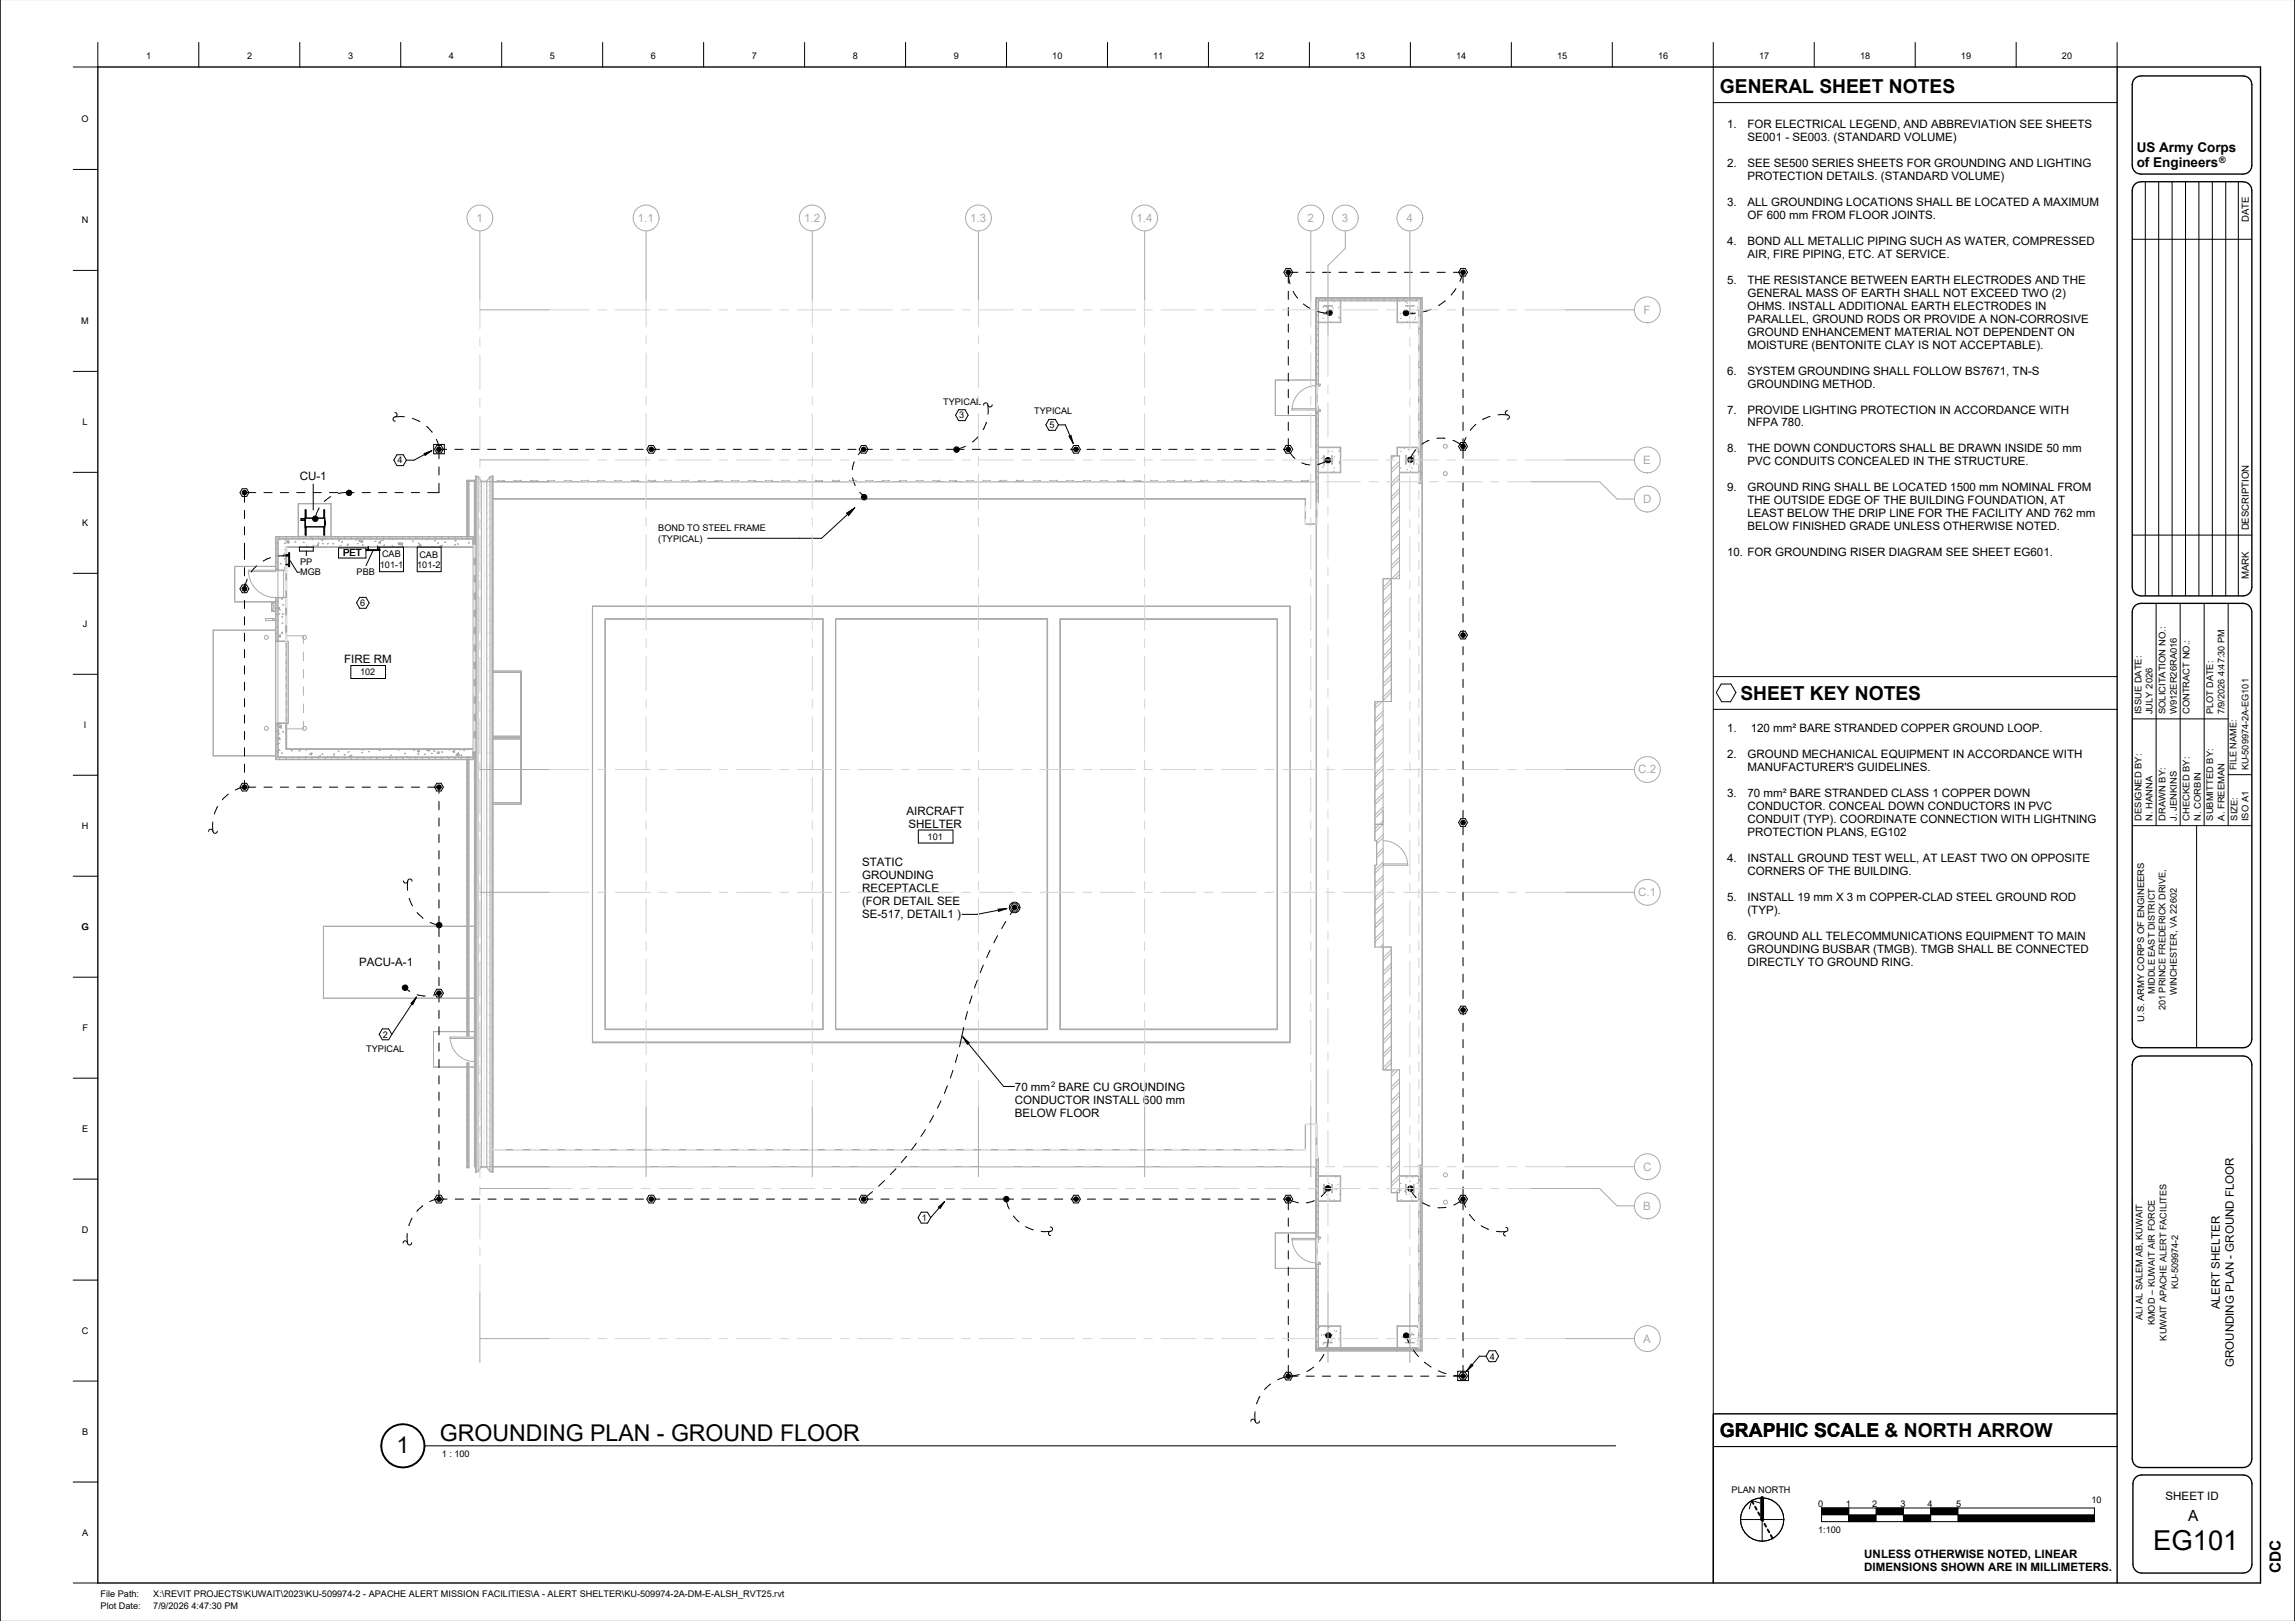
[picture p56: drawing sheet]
<svg xmlns="http://www.w3.org/2000/svg" width="841mm" height="594mm" viewBox="0 0 841 594" stroke-linecap="round" stroke-linejoin="round" font-family="sans-serif">
<defs><g id="words">
<text font-size="10.1" x="789" y="567.9">EG101</text>
<g font-size="8.5">
<text x="145.3" y="532.6">1</text>
<text x="161.2" y="528.1">GROUNDING PLAN - GROUND FLOOR</text>
</g>
<g font-size="7.1">
<text x="630.3" y="34.2">GENERAL SHEET NOTES</text>
<text x="637.8" y="256.6">SHEET KEY NOTES</text>
<text x="630.3" y="526.7">GRAPHIC SCALE</text>
<text x="630.3" y="526.7">GRAPHIC SCALE &amp; NORTH ARROW</text>
</g>
<g font-size="5.6">
<text x="801.9" y="557.5">A</text>
<text x="835.7" y="576.6" transform="rotate(-90 835.7 576.6)">CDC</text>
</g>
<g font-size="4.9">
<text x="783" y="55.5">US Army Corps</text>
<text x="783" y="61.4">of Engineers</text>
</g>
<g font-size="4.2">
<text x="632.9" y="46.8">1.</text>
<text x="640.4" y="46.8">FOR ELECTRICAL LEGEND, AND ABBREVIATION SEE SHEETS</text>
<text x="640.4" y="51.5">SE001 - SE003. (STANDARD VOLUME)</text>
<text x="632.9" y="61">2.</text>
<text x="640.4" y="61">SEE SE500 SERIES SHEETS FOR GROUNDING AND LIGHTING</text>
<text x="640.4" y="65.8">PROTECTION DETAILS. (STANDARD VOLUME)</text>
<text x="632.9" y="75.3">3.</text>
<text x="640.4" y="75.3">ALL GROUNDING LOCATIONS SHALL BE LOCATED A MAXIMUM</text>
<text x="640.4" y="80.1">OF 600 mm FROM FLOOR JOINTS.</text>
<text x="632.9" y="89.6">4.</text>
<text x="640.4" y="89.6">BOND ALL METALLIC PIPING SUCH AS WATER, COMPRESSED</text>
<text x="640.4" y="94.4">AIR, FIRE PIPING, ETC. AT SERVICE.</text>
<text x="632.9" y="103.9">5.</text>
<text x="640.4" y="103.9">THE RESISTANCE BETWEEN EARTH ELECTRODES AND THE</text>
<text x="640.4" y="108.7">GENERAL MASS OF EARTH SHALL NOT EXCEED TWO (2)</text>
<text x="640.4" y="113.4">OHMS. INSTALL ADDITIONAL EARTH ELECTRODES IN</text>
<text x="640.4" y="118.2">PARALLEL, GROUND RODS OR PROVIDE A NON-CORROSIVE</text>
<text x="640.4" y="122.9">GROUND ENHANCEMENT MATERIAL NOT DEPENDENT ON</text>
<text x="640.4" y="127.7">MOISTURE (BENTONITE CLAY IS NOT ACCEPTABLE).</text>
<text x="632.9" y="137.2">6.</text>
<text x="640.4" y="137.2">SYSTEM GROUNDING SHALL FOLLOW BS7671, TN-S</text>
<text x="640.4" y="142">GROUNDING METHOD.</text>
<text x="632.9" y="151.5">7.</text>
<text x="640.4" y="151.5">PROVIDE LIGHTING PROTECTION IN ACCORDANCE WITH</text>
<text x="640.4" y="156.3">NFPA 780.</text>
<text x="632.9" y="165.8">8.</text>
<text x="640.4" y="165.8">THE DOWN CONDUCTORS SHALL BE DRAWN INSIDE 50 mm</text>
<text x="640.4" y="170.6">PVC CONDUITS CONCEALED IN THE STRUCTURE.</text>
<text x="109.8" y="176">CU-1</text>
<text x="632.9" y="180.1">9.</text>
<text x="640.4" y="180.1">GROUND RING SHALL BE LOCATED 1500 mm NOMINAL FROM</text>
<text x="640.4" y="184.9">THE OUTSIDE EDGE OF THE BUILDING FOUNDATION, AT</text>
<text x="640.4" y="189.6">LEAST BELOW THE DRIP LINE FOR THE FACILITY AND 762 mm</text>
<text x="640.4" y="194.4">BELOW FINISHED GRADE UNLESS OTHERWISE NOTED.</text>
<text x="632.9" y="203.9">10. FOR GROUNDING RISER DIAGRAM SEE SHEET EG601.</text>
<text x="126.1" y="243.1">FIRE RM</text>
<text x="632.9" y="268.1">1.</text>
<text x="641.5" y="268.1">120 mm² BARE STRANDED COPPER GROUND LOOP.</text>
<text x="632.9" y="277.6">2.</text>
<text x="640.4" y="277.6">GROUND MECHANICAL EQUIPMENT IN ACCORDANCE WITH</text>
<text x="640.4" y="282.4">MANUFACTURER'S GUIDELINES.</text>
<text x="632.9" y="291.9">3.</text>
<text x="640.4" y="291.9">70 mm² BARE STRANDED CLASS 1 COPPER DOWN</text>
<text x="332.2" y="298.6">AIRCRAFT</text>
<text x="640.4" y="296.7">CONDUCTOR. CONCEAL DOWN CONDUCTORS IN PVC</text>
<text x="333" y="303.4">SHELTER</text>
<text x="640.4" y="301.4">CONDUIT (TYP). COORDINATE CONNECTION WITH LIGHTNING</text>
<text x="640.4" y="306.2">PROTECTION PLANS, EG102</text>
<text x="315.9" y="317.5">STATIC</text>
<text x="632.9" y="315.7">4.</text>
<text x="640.4" y="315.7">INSTALL GROUND TEST WELL, AT LEAST TWO ON OPPOSITE</text>
<text x="315.9" y="322.3">GROUNDING</text>
<text x="640.4" y="320.5">CORNERS OF THE BUILDING.</text>
<text x="315.9" y="327">RECEPTACLE</text>
<text x="632.9" y="330">5.</text>
<text x="640.4" y="330">INSTALL 19 mm X 3 m COPPER-CLAD STEEL GROUND ROD</text>
<text x="315.9" y="331.8">(FOR DETAIL SEE</text>
<text x="640.4" y="334.8">(TYP).</text>
<text x="315.9" y="336.6">SE-517, DETAIL1 )</text>
<text x="632.9" y="344.3">6.</text>
<text x="640.4" y="344.3">GROUND ALL TELECOMMUNICATIONS EQUIPMENT TO MAIN</text>
<text x="131.6" y="353.8">PACU-A-1</text>
<text x="640.4" y="349">GROUNDING BUSBAR (TMGB). TMGB SHALL BE CONNECTED</text>
<text x="640.4" y="353.8">DIRECTLY TO GROUND RING.</text>
<text x="371.9" y="399.6">70 mm</text>
<text x="387.9" y="399.6">BARE CU GROUNDING</text>
<text x="371.9" y="404.4">CONDUCTOR INSTALL 600 mm</text>
<text x="371.9" y="409.2">BELOW FLOOR</text>
<text x="813.5" y="479.8" transform="rotate(-90 813.5 479.8)">ALERT SHELTER</text>
<text x="818.6" y="501" transform="rotate(-90 818.6 501)">GROUNDING PLAN - GROUND FLOOR</text>
<text x="793.6" y="549.6">SHEET ID</text>
<text x="683.2" y="570.8">UNLESS OTHERWISE NOTED, LINEAR</text>
<text x="683.2" y="575.8">DIMENSIONS SHOWN ARE IN MILLIMETERS.</text>
</g>
<g font-size="4.2" fill="#aaa">
<text x="174.6" y="81.4">1</text>
<text x="233.7" y="81.4">1.1</text>
<text x="294.6" y="81.4">1.2</text>
<text x="355.5" y="81.4">1.3</text>
<text x="416.4" y="81.4">1.4</text>
<text x="479.1" y="81.4">2</text>
<text x="491.8" y="81.4">3</text>
<text x="515.4" y="81.4">4</text>
<text x="602.3" y="115">F</text>
<text x="602.2" y="170">E</text>
<text x="602.1" y="184.3">D</text>
<text x="600.3" y="283.4">C.2</text>
<text x="600.3" y="328.4">C.1</text>
<text x="602.1" y="429">C</text>
<text x="602.2" y="443.3">B</text>
<text x="602.2" y="492">A</text>
</g>
<g font-size="3.5">
<text x="824.1" y="81.4" transform="rotate(-90 824.1 81.4)">DATE</text>
<text x="824.1" y="194.4" transform="rotate(-90 824.1 194.4)">DESCRIPTION</text>
<text x="125.7" y="203.8">PET</text>
<text x="824.1" y="212.2" transform="rotate(-90 824.1 212.2)">MARK</text>
</g>
<g font-size="3.4">
<text x="53.5" y="21.6">1</text>
<text x="90.5" y="21.6">2</text>
<text x="127.5" y="21.6">3</text>
<text x="164.5" y="21.6">4</text>
<text x="201.5" y="21.6">5</text>
<text x="238.5" y="21.6">6</text>
<text x="275.5" y="21.6">7</text>
<text x="312.5" y="21.6">8</text>
<text x="349.5" y="21.6">9</text>
<text x="385.6" y="21.6">10</text>
<text x="422.6" y="21.6">11</text>
<text x="459.6" y="21.6">12</text>
<text x="496.6" y="21.6">13</text>
<text x="533.6" y="21.6">14</text>
<text x="570.6" y="21.6">15</text>
<text x="607.6" y="21.6">16</text>
<text x="644.6" y="21.6">17</text>
<text x="681.6" y="21.6">18</text>
<text x="718.6" y="21.6">19</text>
<text x="755.6" y="21.6">20</text>
<text x="29.9" y="44.7">O</text>
<text x="30" y="81.7">N</text>
<text x="29.8" y="118.7">M</text>
<text x="345.6" y="148.5">TYPICAL</text>
<text x="30.2" y="155.7">L</text>
<text x="351.5" y="153.3">3</text>
<text x="379" y="151.6">TYPICAL</text>
<text x="384.6" y="156.9">5</text>
<text x="145.7" y="169.8">4</text>
<text x="30.1" y="192.7">K</text>
<text x="241.2" y="194.6">BOND TO STEEL FRAME</text>
<text x="241.2" y="198.5">(TYPICAL)</text>
<text x="110" y="207">PP</text>
<text x="139.2" y="208">101-1</text>
<text x="140" y="204.1">CAB</text>
<text x="152.9" y="208.2">101-2</text>
<text x="153.7" y="204.3">CAB</text>
<text x="110" y="210.9">MGB</text>
<text x="130.7" y="210.5">PBB</text>
<text x="132" y="222.1">6</text>
<text x="30.3" y="229.7">J</text>
<text x="132" y="247.5">102</text>
<text x="784.7" y="261.7" transform="rotate(-90 784.7 261.7)">ISSUE DATE:</text>
<text x="788.8" y="261.7" transform="rotate(-90 788.8 261.7)">JULY 2026</text>
<text x="793.5" y="261.7" transform="rotate(-90 793.5 261.7)">SOLICITATION NO.:</text>
<text x="797.7" y="261.7" transform="rotate(-90 797.7 261.7)">W912ER26RA016</text>
<text x="802.3" y="261.7" transform="rotate(-90 802.3 261.7)">CONTRACT NO.:</text>
<text x="811" y="261.7" transform="rotate(-90 811 261.7)">PLOT DATE:</text>
<text x="815.1" y="261.7" transform="rotate(-90 815.1 261.7)">7/9/2026 4:47:30 PM</text>
<text x="30.8" y="266.7">I</text>
<text x="819.5" y="282.3" transform="rotate(-90 819.5 282.3)">FILE NAME:</text>
<text x="824" y="282.3" transform="rotate(-90 824 282.3)">KU-509974-2A-EG101</text>
<text x="30" y="303.7">H</text>
<text x="784.7" y="300.7" transform="rotate(-90 784.7 300.7)">DESIGNED BY:</text>
<text x="788.8" y="300.7" transform="rotate(-90 788.8 300.7)">N. HANNA</text>
<text x="793.5" y="300.7" transform="rotate(-90 793.5 300.7)">DRAWN BY:</text>
<text x="797.7" y="300.7" transform="rotate(-90 797.7 300.7)">J. JENKINS</text>
<text x="802.3" y="300.7" transform="rotate(-90 802.3 300.7)">CHECKED BY:</text>
<text x="806.5" y="300.7" transform="rotate(-90 806.5 300.7)">N. CORBIN</text>
<text x="811" y="300.7" transform="rotate(-90 811 300.7)">SUBMITTED BY:</text>
<text x="815.1" y="300.7" transform="rotate(-90 815.1 300.7)">A. FREEMAN</text>
<text x="819.9" y="300.7" transform="rotate(-90 819.9 300.7)">SIZE:</text>
<text x="824" y="300.9" transform="rotate(-90 824 300.9)">ISO A1</text>
<text x="339.9" y="307.8">101</text>
<text x="29.9" y="340.7">G</text>
<text x="789.6" y="364.2" transform="rotate(-90 789.6 364.2)">MIDDLE EAST DISTRICT</text>
<text x="797.7" y="364.6" transform="rotate(-90 797.7 364.6)">WINCHESTER, VA 22602</text>
<text x="793.6" y="370.2" transform="rotate(-90 793.6 370.2)">201 PRINCE FREDERICK DRIVE,</text>
<text x="30.2" y="377.7">F</text>
<text x="785.7" y="374.5" transform="rotate(-90 785.7 374.5)">U.S. ARMY CORPS OF ENGINEERS</text>
<text x="140.3" y="380.2">2</text>
<text x="134.2" y="385.4">TYPICAL</text>
<text x="30.1" y="414.7">E</text>
<text x="337.8" y="447.4">1</text>
<text x="30" y="451.7">D</text>
<text x="798.2" y="472.4" transform="rotate(-90 798.2 472.4)">KU-509974-2</text>
<text x="785.1" y="483.9" transform="rotate(-90 785.1 483.9)">ALI AL SALEM AB, KUWAIT</text>
<text x="789.6" y="485.6" transform="rotate(-90 789.6 485.6)">KMOD – KUWAIT AIR FORCE</text>
<text x="30" y="488.9">C</text>
<text x="793.9" y="491.2" transform="rotate(-90 793.9 491.2)">KUWAIT APACHE ALERT FACILITES</text>
<text x="545.9" y="498.2">4</text>
<text x="30.1" y="525.7">B</text>
<text x="161.9" y="533.7">1 : 100</text>
<text x="634.6" y="547.1">PLAN NORTH</text>
<text x="766.4" y="550.9">10</text>
<text x="666.2" y="552.2">0</text>
<text x="676.4" y="552.2">1</text>
<text x="686.1" y="552.2">2</text>
<text x="696.4" y="552.2">3</text>
<text x="706.4" y="552.2">4</text>
<text x="716.8" y="552.2">5</text>
<text x="30.1" y="562.7">A</text>
<text x="666.2" y="561.7">1:100</text>
<text x="36.9" y="585.4">File Path:</text>
<text x="56.2" y="585.4">X:\REVIT PROJECTS\KUWAIT\2023\KU-509974-2 - APACHE ALERT MISSION FACILITIES\A - ALERT SHELTER\KU-509974-2A-DM-E-ALSH_RVT25.rvt</text>
<text x="36.9" y="589.5">Plot Date:</text>
<text x="56.2" y="589.5">7/9/2026 4:47:30 PM</text>
</g>
<text font-size="3.3" x="813.2" y="59.9">®</text>
<text font-size="2.8" x="385.1" y="398.4">2</text>
</g></defs>
<g fill="#000">
<path d="M365.7 333.1l3.2-.1-3 1zM352.8 380l2.4 2.1-.7 .6z"/>
<path d="M371 332.5a.82 .82 0 0 0 1.6 0 .82 .82 0 0 0-1.6 0zM372.6 332.8l-.1 .2z"/>
<path d="M238 438.9l-.1 .3zM237.8 439.4a.85 .85 0 0 0 1.7 0 .85 .85 0 0 0-1.7 0z"/>
<circle cx="472.1" cy="99.8" r=".83"/>
<circle cx="536.1" cy="99.8" r=".83"/>
<circle cx="487.2" cy="114.6" r="1"/>
<circle cx="515.2" cy="114.7" r="1"/>
<circle cx="160.9" cy="164.7" r=".82"/>
<circle cx="238.7" cy="164.7" r=".83"/>
<circle cx="316.5" cy="164.7" r=".83"/>
<circle cx="350.5" cy="164.7" r="1"/>
<circle cx="394.3" cy="164.7" r=".83"/>
<circle cx="472.1" cy="164.7" r=".83"/>
<circle cx="486.6" cy="168.7" r="1"/>
<circle cx="516.8" cy="168.5" r="1"/>
<circle cx="536.1" cy="163.6" r=".83"/>
<circle cx="89.6" cy="180.5" r=".83"/>
<circle cx="115.5" cy="190.1" r="1"/>
<circle cx="127.9" cy="180.6" r="1"/>
<circle cx="316.7" cy="182.2" r="1"/>
<circle cx="89.6" cy="215.8" r=".83"/>
<circle cx="536.1" cy="232.7" r=".83"/>
<circle cx="89.6" cy="288.4" r=".83"/>
<circle cx="160.9" cy="288.4" r=".83"/>
<circle cx="536.1" cy="301.4" r=".83"/>
<circle cx="160.9" cy="339" r="1"/>
<circle cx="148.4" cy="361.9" r="1"/>
<circle cx="160.9" cy="363.9" r=".83"/>
<circle cx="536.1" cy="370.1" r=".83"/>
<circle cx="160.9" cy="439.4" r=".83"/>
<circle cx="316.5" cy="439.4" r=".83"/>
<circle cx="368.8" cy="439.4" r="1"/>
<circle cx="394.3" cy="439.4" r=".83"/>
<circle cx="472.1" cy="439.4" r=".83"/>
<circle cx="486.6" cy="435.5" r="1"/>
<circle cx="516.9" cy="435.6" r="1"/>
<circle cx="536.1" cy="439.4" r=".83"/>
<circle cx="486.8" cy="489.4" r="1"/>
<circle cx="515.3" cy="489.4" r="1"/>
<circle cx="472.1" cy="504.3" r=".83"/>
<circle cx="536.1" cy="504.3" r=".82"/>
</g>
<g fill="none" stroke="#b2b2b2" stroke-width=".37">
<path d="M482.4 110.8h.7M482.4 113.2h.7M482.4 115.6h.7M482.4 118h.7M483.4 109.6v.6M485.6 112l-.2 .2M485.8 109.6v.6M488.2 109.6v.6M490.6 109.6v.6M492.9 109.6v.6M495.3 109.6v.6M497.7 109.6v.6"/>
<path d="M500.1 109.6v.6M502.5 109.6v.6M504.8 109.6v.6M507.2 109.6v.6M509.6 109.6v.6M512 109.6v.6M514.4 109.6v.6M515.8 112l-.2 .2M516.7 114.9l-.2 .2M516.7 109.6v.6M517.9 114.9l-.2 .2M519.1 109.6v.6"/>
<path d="M519.9 110.8h.7M519.9 113.2h.7M519.9 115.6h.7M519.9 118h.7M482.4 120.4h.7M482.4 122.7h.7M482.4 125.1h.7M482.4 127.5h.7M482.4 129.9h.7M482.4 132.3h.7M482.4 134.6h.7M482.4 137h.7"/>
<path d="M482.4 139.4h.7M519.9 120.4h.7M519.9 122.7h.7M519.9 125.1h.7M519.9 127.5h.7M519.9 129.9h.7M519.9 132.3h.7M519.9 134.6h.7M519.9 137h.7M519.9 139.4h.7M482.4 151.3h.7M482.4 153.7h.7"/>
<path d="M482.4 156.1h.7M482.4 158.5h.7M519.9 141.8h.7M519.9 144.2h.7M519.9 146.6h.7M519.9 148.9h.7M519.9 151.3h.7M519.9 153.7h.7M519.9 156.1h.7M519.9 158.5h.7M171.2 177.5h.6M171.2 179.9h.6"/>
<path d="M171.5 176.4v21.1M482.4 160.8h.7M482.4 163.2h.7M482.4 165.6h.7M482.4 168h.7M482.4 170.4h.7M482.4 172.7h.7M482.4 175.1h.7M482.4 177.5h.7M482.4 179.9h.7M485.3 167.6l-.2 .2M488.2 168.5l-.2 .2"/>
<path d="M488.2 169.7l-.2 .2M511 167.1l-1.2 1.1M512.8 174l-3 3M512.8 170.2l-3 3M512.8 175.2l-3 3M512.8 169l-3 3M512.8 179.1l-3 3M515.3 167.8l-.2 .2M518.2 168.7l-.2 .2M518.2 169.9l-.2 .2M519.9 160.8h.7M519.9 163.2h.7"/>
<path d="M519.9 165.6h.7M519.9 168h.7M519.9 170.4h.7M519.9 172.7h.7M519.9 175.1h.7M101.1 198.9h.8M102.4 196.7v.8M104.8 196.7v.8M107.2 196.7v.8M109.6 196.7v.8M111.9 196.7v.8M114.3 196.7v.8"/>
<path d="M116.7 196.7v.8M119.1 196.7v.8M121.5 196.7v.8M123.9 196.7v.8M126.2 196.7v.8M128.6 196.7v.8M131 196.7v.8M133.4 196.7v.8M135.8 196.7v.8M138.1 196.7v.8M140.5 196.7v.8M142.9 196.7v.8"/>
<path d="M145.3 196.7v.8M147.7 196.7v.8M150 196.7v.8M152.4 196.7v.8M154.8 196.7v.8M157.2 196.7v.8M159.6 196.7v.8M162 196.7v.8M164.3 196.7v.8M166.7 196.7v.8M169.1 196.7v.8M171.2 182.3h.6"/>
<path d="M171.2 184.6h.6M171.2 187h.6M171.2 189.4h.6M171.2 191.8h.6M171.2 194.2h.6M171.2 196.6h.6M482.4 182.3h.7M512.8 184.1l-3 3M512.8 189.1l-3 3M512.8 194.1l-3 3M512.8 199.2l-3 3M512.8 180.3l-3 3"/>
<path d="M512.8 185.3l-3 3M512.8 190.3l-3 3M512.8 195.4l-3 3M101.1 201.3h.8M101.1 203.7h.8M101.1 206.1h.8M101.1 208.5h.8M509.8 212.2l-3 3M509.8 213.4l-3 3M509.8 217.3l-3 3M509.8 218.5l-3 3M512.8 204.2l-3 3"/>
<path d="M512.8 209.2l-2.8 2.9M512.8 200.4l-3 3M512.8 205.4l-3 3M512.8 210.4l-1.6 1.7M101.1 220.4h.8M101.1 222.7h.8M101.1 225.1h.8M101.1 227.5h.8M101.1 229.9h.8M101.1 232.3h.8M101.1 234.7h.8M509.8 222.3l-3 3"/>
<path d="M509.8 227.3l-3 3M509.8 232.3l-3 3M509.8 237.4l-3 3M509.8 223.5l-3 3M509.8 228.5l-3 3M509.8 233.6l-3 3M509.8 238.6l-3 3M505.2 257.1l-1.4 1.4M506.5 257.1l-2.7 2.6M509.8 242.4l-3 3M509.8 247.4l-3 3M509.8 252.5l-3 3"/>
<path d="M509.8 243.6l-3 3M509.8 248.7l-3 3M509.8 253.7l-3 3M101.1 277.5h72.3M101.1 265.6h.8M101.1 268h.8M101.1 270.4h.8M101.1 272.8h.8M101.1 275.1h.8M102.4 277.5v.7M104.8 277.5v.7M107.2 277.5v.7"/>
<path d="M109.6 277.5v.7M111.9 277.5v.7M114.3 277.5v.7M116.7 277.5v.7M119.1 277.5v.7M121.5 277.5v.7M123.9 277.5v.7M126.2 277.5v.7M128.6 277.5v.7M131 277.5v.7M133.4 277.5v.7M135.8 277.5v.7"/>
<path d="M138.1 277.5v.7M140.5 277.5v.7M142.9 277.5v.7M145.3 277.5v.7M147.7 277.5v.7M150 277.5v.7M152.4 277.5v.7M154.8 277.5v.7M157.2 277.5v.7M159.6 277.5v.7M162 277.5v.7M164.3 277.5v.7"/>
<path d="M166.7 277.5v.7M169.1 277.5v.7M171.2 279.9h.6M171.5 277.5v102M506.8 260.5l-3 3M506.8 265.5l-3 3M506.8 270.5l-3 3M506.8 275.6l-3 3M506.8 261.7l-3 3M506.8 266.7l-3 3M506.8 271.8l-3 3M506.8 276.8l-3 3"/>
<path d="M171.2 282.3h.6M171.2 284.7h.6M171.2 287h.6M171.2 289.4h.6M171.2 291.8h.6M171.2 294.2h.6M171.2 296.6h.6M171.2 298.9h.6M506.8 280.6l-3 3M506.8 285.6l-3 3M506.8 290.7l-3 3M506.8 295.7l-3 3"/>
<path d="M506.8 281.8l-3 3M506.8 286.9l-3 3M506.8 291.9l-3 3M506.8 296.9l-3 3M171.2 301.3h.6M171.2 303.7h.6M171.2 306.1h.6M171.2 308.5h.6M171.2 310.9h.6M171.2 313.2h.6M171.2 315.6h.6M171.2 318h.6"/>
<path d="M506.8 300.7l-3 3M506.8 305.7l-2.3 2.4M506.8 310.8l-2.3 2.4M506.8 315.8l-3 3M506.8 301.9l-3 3M506.8 307l-2.3 2.4M506.8 312l-2.3 2.4M506.8 317l-3 3M171.2 320.4h.6M171.2 322.8h.6M171.2 325.1h.6M171.2 327.5h.6"/>
<path d="M171.2 329.9h.6M171.2 332.3h.6M171.2 334.7h.6M171.2 337h.6M171.2 339.4h.6M506.8 320.8l-3 3M506.8 325.9l-3 3M506.8 330.9l-3 3M506.8 335.9l-3 3M506.8 322.1l-3 3M506.8 327.1l-3 3M506.8 332.1l-3 3"/>
<path d="M506.8 337.1l-3 3M171.2 341.8h.6M171.2 344.2h.6M171.2 346.6h.6M171.2 348.9h.6M171.2 351.3h.6M171.2 353.7h.6M171.2 356.1h.6M171.2 358.5h.6M506.8 340.9l-3 3M506.8 346l-1 1.1M506.8 342.2l-3 3"/>
<path d="M507 347.1l-.2 .1M509.8 348l-3 3M509.8 353l-3 3M509.8 358.1l-3 3M509.8 349.2l-3 3M509.8 354.3l-3 3M509.8 359.3l-3 3M171.2 360.9h.6M171.2 363.2h.6M171.2 365.6h.6M171.2 368h.6M171.2 370.4h.6"/>
<path d="M171.2 372.8h.6M171.2 375.1h.6M171.2 377.5h.6M509.8 363.1l-3 3M509.8 368.1l-3 3M509.8 373.2l-3 3M509.8 378.2l-3 3M509.8 364.3l-3 3M509.8 369.3l-3 3M509.8 374.4l-3 3M509.8 379.4l-3 3M171.2 391.8h.6"/>
<path d="M171.2 394.2h.6M171.2 396.6h.6M171.2 399h.6M171.5 389.5v38.2M509.8 383.2l-3 3M509.8 388.2l-3 3M509.8 384.4l-3 3M509.8 389.5l-2.6 2.6M511.1 392.1l-1.3 1.2M512.3 392.1l-2.5 2.4M512.8 395.3l-3 3M512.8 396.5l-3 3"/>
<path d="M171.2 401.3h.6M171.2 403.7h.6M171.2 406.1h.6M171.2 408.5h.6M171.2 410.9h.6M171.2 413.2h.6M171.2 415.6h.6M171.2 418h.6M512.8 410.4l-3 3M512.8 406.6l-3 3M512.8 411.6l-3 3M512.8 400.3l-3 3"/>
<path d="M512.8 405.4l-3 3M512.8 415.4l-3 3M512.8 401.5l-3 3M512.8 416.6l-3 3M171.2 427.5h.6M171.2 425.1h.6M171.2 420.4h.6M171.2 422.8h.6M482.4 427.5h.7M482.4 429.9h.7M482.4 432.3h.7M482.4 434.7h.7"/>
<path d="M482.4 437.1h.7M482.4 439.4h.7M482.4 425.1h.7M485.3 434.2l-.2 .1M487.8 435.5l-.1 .1M488.2 435.1l-.2 .1M488.2 436.3l-.2 .1M512.8 436.7l-.3 .4M512.8 420.4l-3 3M512.8 425.5l-3 3M512.8 430.5l-3 3M512.8 435.5l-1.5 1.6"/>
<path d="M512.8 421.7l-3 3M512.8 426.7l-3 3M512.8 431.7l-3 3M515.3 434.3l-.2 .2M517.9 435.5v.1M518.2 435.2l-.2 .2M518.2 436.4l-.2 .2M519.9 427.5h.7M519.9 429.9h.7M519.9 432.3h.7M519.9 434.7h.7M519.9 437.1h.7"/>
<path d="M519.9 439.4h.7M482.4 441.8h.7M482.4 444.2h.7M482.4 446.6h.7M482.4 449h.7M482.4 451.3h.7M519.9 441.8h.7M519.9 444.2h.7M519.9 446.6h.7M519.9 449h.7M519.9 451.3h.7M519.9 453.7h.7"/>
<path d="M519.9 456.1h.7M519.9 458.5h.7M482.4 465.6h.7M482.4 468h.7M482.4 470.4h.7M482.4 472.8h.7M482.4 475.2h.7M482.4 477.5h.7M482.4 479.9h.7M519.9 460.9h.7M519.9 463.2h.7M519.9 465.6h.7"/>
<path d="M519.9 468h.7M519.9 470.4h.7M519.9 472.8h.7M519.9 475.2h.7M519.9 477.5h.7M519.9 479.9h.7M482.4 482.3h.7M482.4 484.7h.7M482.4 487.1h.7M482.4 489.4h.7M482.4 491.8h.7M482.4 494.2h38.2"/>
<path d="M483.4 493.8v.7M485.7 489l-.1 .1M485.8 493.8v.7M486.7 491.9l-.2 .2M487.9 491.9l-.2 .2M488.2 493.8v.7M490.6 493.8v.7M492.9 493.8v.7M495.3 493.8v.7M497.7 493.8v.7M500.1 493.8v.7M502.5 493.8v.7"/>
<path d="M504.8 493.8v.7M507.2 493.8v.7M509.6 493.8v.7M512 493.8v.7M514.4 493.8v.7M516.7 493.8v.7M516.8 491.9l-.1 .2M518 491.9l-.1 .2M519.1 493.8v.7M519.9 482.3h.7M519.9 484.7h.7M519.9 487.1h.7"/>
<path d="M519.9 489.4h.7M519.9 491.8h.7"/>
</g>
<g fill="none" stroke="#aaa" stroke-width=".37">
<path d="M482.1 114l.1 .1M482.3 118.2h-.2v45.6h.2M483.2 110.2l-.1 28.6M483.3 113.1l-.2 .2M484.7 110.2v.2M484.7 112.6h.4M484.7 116.6h.4M486 112.3l-.1 .3M486.3 114.9l-1.2 .2h1.2M486.7 113.7v-1.5l1.5-.2h-3.1l1.5 .2v1.6M487.5 117.9l-.1 .1M487.7 115.4l.1 .2"/>
<path d="M488.1 114.9l-.1 .2M488.4 112.6l.1 .3M488.8 110.5h.3M490.4 116.1l.2 .3M490.6 112.6l-.2 .3M490.8 116.6h.3M491.1 109.5v-.5h-9v9h.2M491.1 110.2v7.8h-8M491.3 109.5v-.5h20.6v.5M491.3 110.2v8h-8.2M511.9 110.2v8h8M512.1 109.5v-.5h9v9h-.4"/>
<path d="M512.1 110.2v7.8h7.8M512.2 115.7l-.1 .2M512.8 110.2l.2 .3M513.1 114.7l.1 .3M513.2 116.6h.3M515.2 110.5h.4M515.3 110.4l-.2 .3M515.6 110.9l.1 .3M515.7 117.7l-.1 .3M516.2 114.9h.4v-2.7l-1.5-.2h3.1l-1.5 .2v2.7l1.5 .2h-2.1M517.3 114.6h.3M517.8 114.2l-.2 .3"/>
<path d="M518.5 117l-.1 .3M518.6 116.2l.2 .3M519.3 112.6h.3M519.4 113.4l.1 .3M520.7 118.2h.4v45.6h-.4M520.8 109l-.1 .2M482.1 139.3h-14.8v13h14.8M473.4 150.3v-.5h9v34.4M473.4 150.3h9.5v-.3l.9 .3v.5h-1.4M482.4 141.3a9 9 0 0 0-9 9M482.4 141.3v-31.7h38.2v67.5M482.4 140.8h1.4v.5h-.5v.2l-.9-.2"/>
<path d="M482.7 141.3v7.5h.4v1.2M483.1 150.8v30.6M171.1 176.1v.3M171.1 176.3h.1M171.2 176.4v20.3h-70.1v12.3M171.8 176.4h.1M174.2 174.4h.2v255.2h-.2zM174.2 176.5h-.3v22.1M174.4 174.6h.8M175.2 174.6v254.8M175.2 174.6l1.2 1.7M176.4 176.3v251.4"/>
<path d="M176.4 176.3h2M178.4 176.3v251.4M179.6 174.6v254.8M179.6 174.6h.7M179.6 174.6l-1.2 1.7M180.6 174.4h-.3v255.2h.3M180.6 174.4v255.2M180.7 176.5h301.6v251h-301.6M182.3 176h.1M182.3 176l.2 .4M182.3 176l.2 .3M182.5 176.4h2"/>
<path d="M182.5 176.3v.1M184.5 176.3v.1M184.7 176l-.2 .4M184.7 176l-.2 .3M188.4 176h.1M188.4 176l.3 .4M188.4 176l.3 .3M188.7 176.4h2M188.7 176.3v.1M190.6 176.3v.1M190.9 176l-.2 .4M190.9 176l-.3 .4"/>
<path d="M190.9 176l-.3 .3M194.6 176l.2 .4h2M194.6 176h.1M194.6 176l.2 .4M194.6 176l.2 .3M194.8 176.3v.1M196.8 176.3v.1M197 176l-.2 .4M197 176h.1M197 176l-.2 .3M200.7 176h.1M200.7 176l.3 .4"/>
<path d="M200.7 176l.3 .3M201 176.4h2M201 176.3v.1M202.9 176.3v.1M203.2 176h.1M203.2 176l-.3 .3M203.2 176l-.2 .4M206.9 176l.2 .4M206.9 176h.1M206.9 176l.2 .3M207.1 176.3v.1M209.1 176.3v.1"/>
<path d="M209.3 176l-.2 .4M209.3 176h.1M209.3 176l-.2 .3M209.3 176l-.2 .4h-2M213 176l.3 .4M213 176l.3 .3M213.3 176.4h2M213.3 176.3v.1M215.2 176.3v.1M215.5 176h.1M215.5 176l-.3 .3M215.5 176l-.2 .4"/>
<path d="M219.2 176l.2 .4M219.2 176h.1M219.2 176l.2 .3M219.4 176.3v.1M221.4 176.3v.1M221.6 176l-.2 .4M221.6 176h.1M221.6 176l-.2 .3M221.6 176l-.2 .4h-2M225.3 176l.2 .4M225.3 176l.2 .3M225.5 176.4h2"/>
<path d="M225.5 176.3v.1M227.5 176.3v.1M227.7 176h.1M227.7 176l-.2 .3M227.8 176l-.3 .4M231.4 176l.3 .4M231.4 176h.1M231.4 176l.3 .3M231.7 176.3v.1M233.7 176.3v.1M233.9 176l-.2 .4M233.9 176h.1"/>
<path d="M233.9 176l-.2 .3M233.9 176l-.2 .4h-2M237.6 176h.1M237.6 176l.2 .4M237.6 176l.2 .3M237.8 176.4h2M237.8 176.3v.1M239.8 176.3v.1M240 176h.1M240 176l-.2 .3M240 176l-.2 .4M243.7 176h.1"/>
<path d="M243.7 176l.2 .4M243.7 176l.2 .3M243.9 176.4h2M243.9 176.3v.1M245.9 176.3v.1M246.1 176l-.2 .4M246.1 176h.1M246.1 176l-.2 .3M246.2 176l-.3 .4M249.8 176l.3 .4h2M249.8 176h.1M249.8 176l.3 .4"/>
<path d="M249.8 176l.3 .3M250.1 176.3v.1M252 176.3v.1M252.3 176l-.3 .4M252.3 176h.1M252.3 176l-.3 .3M252.3 176l-.2 .4M256 176h.1M256 176l.2 .4M256 176l.2 .3M256.2 176.4h2M256.2 176.3v.1"/>
<path d="M258.2 176.3v.1M258.4 176h.1M258.4 176l-.2 .3M258.4 176l-.2 .4M262.1 176h.1M262.1 176l.2 .4M262.1 176l.2 .3M262.3 176.4h2M262.3 176.3v.1M264.3 176.3v.1M264.5 176l-.2 .4M264.5 176h.1"/>
<path d="M264.5 176l-.2 .3M264.6 176l-.3 .4M268.2 176l.3 .4h2M268.2 176h.1M268.3 176l.2 .4M268.3 176l.2 .3M268.5 176.3v.1M270.5 176.3v.1M270.7 176l-.2 .4M270.7 176h.1M270.7 176l-.2 .3M274.4 176h.1"/>
<path d="M274.4 176l.2 .4M274.4 176l.2 .3M274.6 176.4h2M274.6 176.3v.1M276.6 176.3v.1M276.8 176h.1M276.8 176l-.2 .3M276.8 176l-.2 .4M280.5 176h.1M280.5 176l.2 .4M280.5 176l.2 .3M280.7 176.4h2"/>
<path d="M280.7 176.3v.1M282.7 176.3v.1M282.9 176l-.2 .4M282.9 176l-.2 .3M286.6 176h.1M286.6 176l.3 .4M286.6 176l.3 .3M286.9 176.4h2M286.9 176.3v.1M288.8 176.3v.1M289.1 176l-.2 .4M289.1 176l-.3 .4"/>
<path d="M289.1 176l-.3 .3M292.8 176h.1M292.8 176l.2 .4M292.8 176l.2 .3M293 176.4h2M293 176.3v.1M295 176.3v.1M295.2 176l-.2 .4M295.2 176l-.2 .3M298.9 176l.3 .4h2M298.9 176h.1M298.9 176l.3 .4"/>
<path d="M298.9 176l.3 .3M299.2 176.3v.1M301.1 176.3v.1M301.4 176l-.3 .4M301.4 176h.1M301.4 176l-.3 .3M301.4 176l-.2 .4M305.1 176h.1M305.1 176l.2 .4M305.1 176l.2 .3M305.3 176.4h2M305.3 176.3v.1"/>
<path d="M307.3 176.3v.1M307.5 176h.1M307.5 176l-.2 .3M307.5 176l-.2 .4M311.2 176l.3 .4M311.2 176h.1M311.2 176l.3 .3M311.5 176.3v.1M313.4 176.3v.1M313.7 176l-.3 .4M313.7 176h.1M313.7 176l-.3 .3"/>
<path d="M313.7 176l-.2 .4h-2M317.4 176l.2 .4M317.4 176l.2 .3M317.6 176.4h2M317.6 176.3v.1M319.6 176.3v.1M319.8 176h.1M319.8 176l-.2 .3M319.8 176l-.2 .4M323.5 176l.2 .4M323.5 176h.1M323.5 176l.2 .3"/>
<path d="M323.7 176.3v.1M325.7 176.3v.1M325.9 176l-.2 .4M325.9 176h.1M325.9 176l-.2 .3M326 176l-.3 .4h-2M329.7 176l.2 .4M329.7 176l.2 .3M329.9 176.4h2M329.9 176.3v.1M331.9 176.3v.1M332.1 176h.1"/>
<path d="M332.1 176l-.2 .3M332.1 176l-.2 .4M335.8 176l.2 .4M335.8 176h.1M335.8 176l.2 .3M336 176.3v.1M338 176.3v.1M338.2 176l-.2 .4M338.2 176h.1M338.2 176l-.2 .3M338.2 176l-.2 .4h-2M341.9 176h.1"/>
<path d="M341.9 176l.2 .4M341.9 176l.2 .3M342.1 176.4h2M342.1 176.3v.1M344.1 176.3v.1M344.3 176h.1M344.3 176l-.2 .3M344.4 176l-.3 .4M348 176h.1M348.1 176l.2 .4M348.1 176l.2 .3M348.3 176.4h2"/>
<path d="M348.3 176.3v.1M350.3 176.3v.1M350.5 176l-.2 .4M350.5 176h.1M350.5 176l-.2 .3M354.2 176l.2 .4h2M354.2 176h.1M354.2 176l.2 .4M354.2 176l.2 .3M354.4 176.3v.1M356.4 176.3v.1M356.6 176l-.2 .4"/>
<path d="M356.6 176h.1M356.6 176l-.2 .3M360.3 176h.1M360.3 176l.3 .4M360.3 176l.3 .3M360.5 176.4h2M360.6 176.3v.1M362.5 176.3v.1M362.8 176h.1M362.8 176l-.3 .3M362.8 176l-.3 .4M366.4 176h.1"/>
<path d="M366.5 176l.2 .4M366.5 176l.2 .3M366.7 176.4h2M366.7 176.3v.1M368.7 176.3v.1M368.9 176l-.2 .4M368.9 176h.1M368.9 176l-.2 .3M372.6 176l.2 .4h2M372.6 176h.1M372.6 176l.2 .4M372.6 176l.2 .3"/>
<path d="M372.8 176.3v.1M374.8 176.3v.1M375 176l-.2 .4M375 176h.1M375 176l-.2 .3M378.7 176h.1M378.7 176l.2 .4M378.7 176l.2 .3M378.9 176.4h2M378.9 176.3v.1M380.9 176.3v.1M381.2 176h.1"/>
<path d="M381.2 176l-.3 .3M381.2 176l-.3 .4M384.8 176h.1M384.9 176l.2 .4M384.9 176l.2 .3M385.1 176.4h2M385.1 176.3v.1M387.1 176.3v.1M387.3 176l-.2 .4M387.3 176l-.2 .3M391 176h.1M391 176l.2 .4"/>
<path d="M391 176l.2 .3M391.2 176.4h2M391.2 176.3v.1M393.2 176.3v.1M393.4 176l-.2 .4M393.4 176l-.2 .3M397.1 176h.1M397.1 176l.3 .4M397.1 176l.3 .3M397.4 176.4h2M397.4 176.3v.1M399.3 176.3v.1"/>
<path d="M399.6 176l-.2 .4M399.6 176l-.3 .4M399.6 176l-.3 .3M403.3 176l.2 .4h2M403.3 176h.1M403.3 176l.2 .4M403.3 176l.2 .3M403.5 176.3v.1M405.5 176.3v.1M405.7 176l-.2 .4M405.7 176h.1M405.7 176l-.2 .3"/>
<path d="M409.4 176h.1M409.4 176l.3 .4M409.4 176l.3 .3M409.7 176.4h1.9M409.7 176.3v.1M411.6 176.3v.1M411.9 176h.1M411.9 176l-.3 .3M411.9 176l-.3 .4M415.6 176l.2 .4M415.6 176h.1M415.6 176l.2 .3"/>
<path d="M415.8 176.3v.1M417.8 176.3v.1M418 176l-.2 .4M418 176h.1M418 176l-.2 .3M418 176l-.2 .4h-2M421.7 176l.3 .4M421.7 176l.2 .4M421.7 176l.3 .3M421.9 176.4h2M422 176.3v.1M423.9 176.3v.1"/>
<path d="M424.2 176h.1M424.2 176l-.3 .3M424.2 176l-.3 .4M427.8 176l.3 .4M427.8 176h.1M427.9 176l.2 .4M427.9 176l.2 .3M428.1 176.3v.1M430.1 176.3v.1M430.3 176l-.2 .4M430.3 176h.1M430.3 176l-.2 .3"/>
<path d="M430.3 176l-.2 .4h-2M434 176l.2 .4M434 176l.2 .3M434.2 176.4h2M434.2 176.3v.1M436.2 176.3v.1M436.4 176h.1M436.4 176l-.2 .3M436.5 176l-.3 .4M440.1 176l.3 .4M440.1 176h.1M440.1 176l.3 .3"/>
<path d="M440.4 176.3v.1M442.3 176.3v.1M442.6 176l-.3 .4M442.6 176h.1M442.6 176l-.3 .3M442.6 176l-.2 .4h-2M446.3 176h.1M446.3 176l.2 .4M446.3 176l.2 .3M446.5 176.4h2M446.5 176.3v.1M448.5 176.3v.1"/>
<path d="M448.7 176h.1M448.7 176l-.2 .3M448.7 176l-.2 .4M452.4 176h.1M452.4 176l.2 .4M452.4 176l.2 .3M452.6 176.4h2M452.6 176.3v.1M454.6 176.3v.1M454.8 176l-.2 .4M454.8 176h.1M454.8 176l-.2 .3"/>
<path d="M458.5 176l.2 .4h2M458.5 176h.1M458.5 176l.3 .4M458.5 176l.3 .3M458.8 176.3v.1M460.7 176.3v.1M461 176l-.3 .4M461 176h.1M461 176l-.3 .3M464.7 176h.1M464.7 176l.2 .4M464.7 176l.2 .3"/>
<path d="M464.9 176.4h2M464.9 176.3v.1M466.9 176.3v.1M467.1 176h.1M467.1 176l-.2 .3M467.1 176l-.2 .4M470.8 176h.1M470.8 176l.2 .4M470.8 176l.2 .3M471 176.4h2M471 176.3v.1M473 176.3v.1"/>
<path d="M473.2 176l-.2 .4M473.2 176h.1M473.2 176l-.2 .3M473.3 176l-.3 .4M476.9 176l.3 .4h2M476.9 176h.1M476.9 176l.3 .4M476.9 176l.3 .3M477.2 176.3v.1M479.1 176.3v.1M479.4 176l-.3 .4M479.4 176h.1"/>
<path d="M479.4 176l-.3 .3M479.4 176l-.2 .4M482.3 164h-.2v9h.2M482.3 173.2h-.2v3.3M483.1 178.3v5.9M483.1 164h8v9h-8M483.1 163.8h8.2v9.4h-8.2M484.5 167.7l-.1 .3M484.6 171.1l.2 .2M484.7 167.4h.4M485.3 170.5l-.2 .3M485.3 168.3l.2 .2"/>
<path d="M485.6 168.5h-.3l-.2-1.5v3.1l.2-1.5h.3M486.8 165.4h.3M487.6 168.5h.4l.2-1.5v3.1l-.2-1.5h-.4M488.2 169.1l.1 .2M488.3 165.2l-.2 .3M488.8 172.6l-.2 .2M488.8 167.4h.3M488.8 171.5h.3M490.6 165.2l.2 .3M490.8 169l-.2 .3M490.8 169.5h.3M490.9 169.8l.2 .3"/>
<path d="M491.1 164.5l-.2 .3M509.8 167.1h3v45h-6v180h6v45h-3v-90h-6v-30h.7v-9h-.7v-51h6zM512.8 173h7.1M512.8 173.2h7.1M513.2 165.4h.3M513.2 171.5h.3M513.4 164l.1 .2M514.8 164.1l-.2 .3M515.3 169.5h.3M515.5 166.9l-.1 .3M515.6 171.9l.2 .3M515.8 168.5h-.5l-.2-1.5v3.1l.2-1.5h.5"/>
<path d="M516.1 164.6l.1 .3M516.5 169.4h.1M517 172.4l-.2 .3M517.3 171.5h.3M517.8 168.5h.2l.2-1.5v3.1l-.2-1.5h-.2M519.1 169.9l.2 .3M519.3 165.4h.3M519.3 164.4l-.2 .3M519.9 167.4h.1M519.9 164h-7.8v3.1M519.9 163.8h-8v3.3M520.2 177.1h1"/>
<path d="M520.7 164h.4v9h-.4M520.7 173.2h.4v257.6h-.4M520.8 169.9l-.1 .2M101.9 196.6v.1M102 199.4h-.1M102.5 197.5l.2 .3M104.6 199.1h-.4M104.8 197.8l-.3 .2M104.9 196.6v.1M105.7 198l.1 .9-.9-.1zM105.7 198.4l.3 .2M107.9 196.6v.1"/>
<path d="M108.4 198.6h-.3M109.3 184.6h12v12h-12zM110.9 196.6v.1M111.1 198.7l.3 .2M113.9 196.6v.1M114.8 197.7l-.3 .1M115.1 199.8l-.3 .2M116.6 198.9l.2 .2M116.9 196.6v.1M118.1 197.5l-.5 .2 .5 .3 .2-.5M118.2 199l.3 .3M119.9 196.6v.1"/>
<path d="M120.3 199.1l-.3 .2M122 199.1l.3 .2M122.9 196.6v.1M124.1 198l.3 .3M124.4 197.5l-.1 .1 .6 .1v-.2M125.4 198.4l-.3 .2M125.9 196.6v.1M127.4 199.4l.3 .1M127.5 199.7h-.3M128.9 196.6v.1M130.7 197.7l-.3 .2M131.4 199.2h-.4"/>
<path d="M131.9 196.6v.1M132.1 197.7l.1 .6h-.6zM132.2 198.5l.7-.3-.2 .6zM132.8 199.6l.3 .2M134.9 196.6v.1M137.8 198.3l-.4 .1M137.9 196.6v.1M138.3 199.8l.2 .2M139.3 198.3l.2 .7-.6-.1zM140.3 198l-.3 .1M140.9 196.6v.1M140.9 199.7l-.3 .2"/>
<path d="M143.9 196.6v.1M144.2 197.5h-.4M146.2 198.9l-.3 .2M146.6 199l.2 .6-.7-.1zM146.8 199.3l.7-.3-.2 .6zM146.9 196.6v.1M149.9 196.6v.1M151.4 198.2l-.3 .2M152.9 196.6v.1M153.3 199l.3 .2M153.9 199.6l.1 .6h-.6zM154.3 199.8l-.3 .1"/>
<path d="M155.9 196.6v.1M156.5 197.6l-.2 .2M158.9 196.6v.1M159.3 198l.2 .2M160.7 199h-.3M161.9 196.6v.1M163.3 198.6l-.4 .1M164.9 196.6v.1M166.9 199.5l-.3 .2M167.1 198.1l-.3 .1M167.6 199.2l.3 .2M167.9 196.6v.1"/>
<path d="M170.9 196.6v.1M171.1 196.6h.1M171.8 196.6l1.6 .1M172 198.8l-.2 .2M173.4 197.5h-71.5v80h71.5M173.4 200h.5v75h-.5M173.4 198.6v77.8M173.9 197h.3M180.7 182.8h135.2M317.5 182.8h160.8v9.3l4-.1M482.6 184.2v7.8h-.3M91 209.5a10 10 0 0 0 10 9.5"/>
<path d="M91 209.5h10v-2h-15v13h15v-1.5M101 209h3.9M101 209h-10v.5M101.1 219v16M101.9 208.9l.1 .1M101.9 203.1h.1M103.1 206.6h-.4M103.1 219.4l.3 .2M103.7 203.6l.3 .2M103.9 209v10M104.3 202.8l.1 .6h-.6zM104.4 208l-.3 .2"/>
<path d="M104.5 204.6l-.2 .2M104.6 201.2l-.2 .2M105.1 200.5v34.5M112.3 200.1l.2 .2M115.9 200.5l.6-.9 .1 .9M125 200l-.4 .1M135.8 200.3l-.2 .2M143.7 200.1l.3 .1M147.4 200l.3 .3M149.1 200.3l.3 .2M150.5 200.3l-.4 .1M161 200.5l.2-.3 .1 .3"/>
<path d="M161.4 200.1l.7-.3-.2 .6zM161.7 200.2l-.3 .2M161.7 200.2l.2 .2M173.9 200.5h-69v64.5M174.2 208.2l-.1 .4-.2-.1M174.2 208l-.3 .2M78.1 230.9h22.9v46.1h-22.9zM97.3 226.7h3.2v.7h-3.2zM99.5 223.9h1.5M100 226.7v.7M100.3 221.9h.7v-1.1h-1.5v3.1h1.5v-1.1h-.7M100.3 221.9l-.8-1v3"/>
<path d="M100.3 222.8l-.8 1.1M100.3 221.9v.9M101.9 223l.5-.2-.2 .6-.3-.2M101.9 235h3.7v30h-3.7M102.4 223.3l.3 .2M102.5 224.9l-.3 .1M102.7 232.7l.1 .6h-.6zM103.3 225.9l.3 .2M103.5 231.7l-.2 .2M103.6 232.1h-.3M103.7 228.3l-.3 .2M103.8 224.9l-.3 .2"/>
<path d="M103.9 221.5l-.3 .2M104.6 230l.2 .2M104.9 221h.1M173.9 222.5h.1M173.9 229l.2 .1M173.9 231.8l.2-.4 .1 .5M173.9 232l.3 .1M174 222.8h-.1M217.1 222.1h255.7v160h-255.7zM221.7 226.8h79.9v150.5h-79.9zM301.5 226.9h-79.7v150.2h79.7M306.2 226.8h77.7v150.5h-77.7z"/>
<path d="M306.3 226.8v150.3h77.4v-150.3M388.5 226.8h79.6v150.5h-79.6zM388.5 227h79.5v150.1h-79.5zM472.7 222.2v159.7h-255.6M173.9 253.1l.1-.1-.1 .6M174.2 243.4l-.2 .2h.2M174.2 252h-.1M180.7 246.4h10.3M180.7 245.9h10.3v48.8h-10.3M101.1 265v13.2h70.1M101.9 267.9l.3-.1-.3 .5M101.9 278.2v.1"/>
<path d="M101.9 275.6v.1M102.1 272.2l-.2 .2M102.2 268.9l-.3 .2M102.3 265.5l-.3 .2M102.3 274.7l.2 .2M102.4 272.5h-.4M102.4 270.3l.2 .6h-.7zM102.5 268.8h-.4M102.9 277.3l.2 .2M102.9 265.7l.1 1-.9-.1zM103.5 276h-.3M103.6 268.1l.3 .1"/>
<path d="M104.1 277.5h.2M104.8 272.1h.1M104.9 268.5h-.2M104.9 265.8v1.3M104.9 274.5h69M104.9 278.2v.1M105.1 265v9.5M107.1 275l-.3 .2M107.9 278.2v.1M109.9 275.1l-.3 .1M110.9 278.2v.1M112.1 277.3l.3 .2"/>
<path d="M112.5 274.8h-.3M113.6 276.2l.7-.2-.2 .6zM113.9 278.2v.1M116.9 278.2v.1M117.4 276.9l-.2 .2M118 276.2l.3 .3M119.9 278.2v.1M120.1 277.4l-.4 .1M122.6 276.2l-.3 .2M122.6 277.1h-.3M122.9 278.2v.1M124 275.2l.2 .2"/>
<path d="M125.9 278.2v.1M126.5 276.6h-.4M127.8 275.5l-.2 .2M128.2 277.1l.7-.3-.2 .6zM128.9 278.2v.1M131.9 278.2v.1M132.9 275.7l-.3 .1M133.1 274.7l-.3 .3M134.9 278.2v.1M135.4 275.4l-.3 .1M137.9 278.2v.1M138.1 277.5h.1"/>
<path d="M139.3 274.9l-.4 .1M140.9 278.2v.1M143.3 276.7l-.2 .2M143.9 278.2v.1M145.8 274.5l-.1 .2h.6l-.1-.2M146.9 278.2v.1M147.2 277.2l.3 .2M148.6 276l-.3 .2M149.4 277.2l-.3 .1M149.9 278.2v.1M151.6 274.5l-.3 .1 .5 .3 .2-.4M152.9 278.2v.1"/>
<path d="M153.2 276.2l.2 .2M153.4 274.7l.2 .7-.6-.1zM153.7 275.4l-.3 .2M155.8 276.4h-.3M155.9 278.2v.1M156.8 274.5l-.5 .5 1 .1-.1-.6M158.4 276l-.4 .1M158.9 278.2v.1M159 274.6l-.3 .2M159.1 275.2l.2 .2M159.2 274.5l.1 .1M160.7 275.4l.1 .6h-.6z"/>
<path d="M161.5 277.4l.1 .1M161.9 278.2v.1M162.2 275.5l-.3 .1M164.1 277.3l-.3 .2M164.5 274.6l.3 .2M164.9 278.2v.1M165.9 275.4l.7-.3-.2 .6zM167.4 276.4l.3 .2M167.9 278.2v.1M168 275.8l.1 1-.9-.1zM168 276l.1 .7-.6-.1zM168.6 274.7h-.3"/>
<path d="M169.2 276.6l-.3 .2M169.9 274.8l.3 .2M170.9 278.2v.1M171.1 278.3h.1M171.2 277.5v102M171.8 277.5v.8M171.8 278.2h1.6M173.9 269.1v.5M173.9 278h.3M173.9 264.5l.3 .2M174 266.7h-.1M174.1 271l.1 .1"/>
<path d="M174.2 276h.1M174.2 276.4h-.3v151.1h.3M180.7 269.8h10.3M180.7 270.3h10.3M180.7 270.8h10.3M180.7 294.2h10.3M503.8 302.1h3M506.8 308.1a9 9 0 0 1 9 9M506.8 317.1h9M506.8 316.6h9v.5M160 339.4h-41.5v26.4h52.6M161.8 339.4h9.3"/>
<path d="M171.8 339.4h2.1M171.1 378h-12.2v13h12.2M171.8 378h2.1M171.8 365.8h2.1M173.9 379.5h.3M174 379.5v1h-9v-.5M165 380a9 9 0 0 0 9 9M165 380h9.2M171.2 389.5v38.2M171.8 391h2.1M173.9 389.5h.3M174 389h.2"/>
<path d="M174 389v.5M171.1 427.7v.2h.7v-.2M174.4 429.4h.8M176.4 427.7h2M176.4 427.7l-1.2 1.7M178.4 427.7l1.2 1.7M179.6 429.4h.7M180.7 421.3h297.6v-9.3l4.3 .1v12.3M482.1 427.5v3.3h.2M482.2 435.2l.1 .2M482.3 431.6l-.1 .3M482.3 431h-.2v9h.2"/>
<path d="M482.4 424.4v29.9h-9v-.5M483.1 424.4v3.3M483.1 427.3v26M483.1 431h8v9h-8M483.1 430.8h8.2v9.4h-8.2M484.7 435.7h.4M485 431l-.1 .2M485.6 435.5h-.3l-.2-1.5v3.1l.2-1.5h.3M486 437.7l.2 .3M486.6 436.5l-.2 .2M486.8 433.6h.3M487.3 439.2l-.1 .3"/>
<path d="M487.6 435.5h.4l.2-1.5v3.1l-.2-1.5h-.4M488.8 435.7h.3M488.8 439.7h.3M489.6 435.7l.1 .3M489.6 431.1l-.1 .3M490.4 433.9l-.2 .3M490.8 437.7h.3M511.9 437.1v3.1h8M512.1 437.1v2.9h7.8M512.8 431h7.1M512.8 430.8h7.1M513.2 433.6h.3"/>
<path d="M513.2 439.7h.3M513.2 436.1l.2 .3M514.8 436.3l-.1 .3M515.2 437.7h.4M515.2 431.6h.4M515.9 435.5h-.6l-.2-1.5v3.1l.2-1.5h.6M516.9 432.8l-.2 .3M517 438.6l.2 .3M517.3 439.7h.3M517.5 431.3l.2 .2M517.8 435.8l.1 .3M517.8 435.5l.4-1.5v3.1l-.3-1.5"/>
<path d="M519.3 433.6h.3M520.2 427.1h1M520.6 427.1v67.4h-38.2v-31.7M520.7 436.7v.1M520.7 431h.4v9h-.4M473.4 453.8a9 9 0 0 0 9 9M482.1 451.8h-14.8v13h14.8M482.3 440.2h-.2v45.6h.2M482.4 453.3h1.4v.5h-.5v.3h-.4v-.3h-9.5M483.1 454.1v1.2h-.4v7.5M520.7 440.2h.4v45.6h-.4M482.4 462.8h.5v-.2l.9 .2v.5h-1.4"/>
<path d="M483.1 465.3v28.5M482.3 486h-.2v9h9v-.4M483.1 493.6l.1 .1M483.1 486h8v7.8M483.1 485.8h8.2v8M483.6 486.3l-.2 .3M484.3 489.1l-.1 .3M484.7 492.5h.4M485.1 491.9l-.2 .3M485.9 489h-.8l.7 .1M486.6 490.4v1.5h-1.5M486.7 490.4v1.5l1.5 .2-3.1-.2"/>
<path d="M486.8 486.5h.3M487.7 489h.5l-.4 .1M487.9 491.1l-.2 .3M488.3 490.4l.2 .3M488.6 494.9v.1M488.8 490.5h.3M489 487.6l.2 .3M489.9 487.6l-.2 .3M490.6 490.4l-.1 .3M490.8 488.5h.3M491.1 491.1v.1M491.3 494.6v.4h20.6v-.4"/>
<path d="M513.7 489.7l.2 .3M515.2 490.5h.4M516.1 491l-.2 .3M516.2 489h2l-1.5 .1v2.8l1.5 .2h-3.1l1.5-.2v-2.8h-.4M516.3 486l.1 .2M516.8 495h.1M516.8 493.8h.1M517.3 488.5h.3M519.3 486.5h.3M519.3 492.5h.3M519.3 491.2l.2 .3M519.9 488.5l-.2 .3"/>
<path d="M519.9 486h-7.8v7.8l.2-.3M519.9 485.8h-8v8M520.7 486h.4v9h-9v-.4"/>
<circle cx="529.6" cy="173.5" r=".75"/>
<circle cx="529.6" cy="163.5" r=".75"/>
<circle cx="97.6" cy="233.6" r=".75"/>
<circle cx="111.6" cy="233.6" r=".75"/>
<circle cx="97.6" cy="266.9" r=".75"/>
<circle cx="111.6" cy="266.9" r=".75"/>
<circle cx="529.7" cy="430.5" r=".75"/>
<circle cx="529.7" cy="440.5" r=".75"/>
</g>
<g fill="none" stroke="#b1b1b1" stroke-width=".37">
<path d="M482.4 110.8h.7M482.4 113.2h.7M482.4 115.6h.7M482.4 118h.7M483.4 109.6v.6M485.8 109.6v.6M488.2 109.6v.6M490.6 109.6v.6M492.9 109.6v.6M495.3 109.6v.6M497.7 109.6v.6M500.1 109.6v.6"/>
<path d="M502.5 109.6v.6M504.8 109.6v.6M507.2 109.6v.6M509.6 109.6v.6M512 109.6v.6M514.4 109.6v.6M516.7 109.6v.6M519.1 109.6v.6M519.9 110.8h.7M519.9 113.2h.7M519.9 115.6h.7M519.9 118h.7"/>
<path d="M482.4 120.4h.7M482.4 122.7h.7M482.4 125.1h.7M482.4 127.5h.7M482.4 129.9h.7M482.4 132.3h.7M482.4 134.6h.7M482.4 137h.7M482.4 139.4h.7M519.9 120.4h.7M519.9 122.7h.7M519.9 125.1h.7"/>
<path d="M519.9 127.5h.7M519.9 129.9h.7M519.9 132.3h.7M519.9 134.6h.7M519.9 137h.7M519.9 139.4h.7M482.4 151.3h.7M482.4 153.7h.7M482.4 156.1h.7M482.4 158.5h.7M519.9 141.8h.7M519.9 144.2h.7"/>
<path d="M519.9 146.6h.7M519.9 148.9h.7M519.9 151.3h.7M519.9 153.7h.7M519.9 156.1h.7M519.9 158.5h.7M171.2 177.5h.6M171.2 179.9h.6M171.5 176.4v21.1M482.4 160.8h.7M482.4 163.2h.7M482.4 165.6h.7"/>
<path d="M482.4 168h.7M482.4 170.4h.7M482.4 172.7h.7M482.4 175.1h.7M482.4 177.5h.7M482.4 179.9h.7M519.9 160.8h.7M519.9 163.2h.7M519.9 165.6h.7M519.9 168h.7M519.9 170.4h.7M519.9 172.7h.7"/>
<path d="M519.9 175.1h.7M101.1 198.9h.8M102.4 196.7v.8M104.8 196.7v.8M107.2 196.7v.8M109.6 196.7v.8M111.9 196.7v.8M114.3 196.7v.8M116.7 196.7v.8M119.1 196.7v.8M121.5 196.7v.8M123.9 196.7v.8"/>
<path d="M126.2 196.7v.8M128.6 196.7v.8M131 196.7v.8M133.4 196.7v.8M135.8 196.7v.8M138.1 196.7v.8M140.5 196.7v.8M142.9 196.7v.8M145.3 196.7v.8M147.7 196.7v.8M150 196.7v.8M152.4 196.7v.8"/>
<path d="M154.8 196.7v.8M157.2 196.7v.8M159.6 196.7v.8M162 196.7v.8M164.3 196.7v.8M166.7 196.7v.8M169.1 196.7v.8M171.2 182.3h.6M171.2 184.6h.6M171.2 187h.6M171.2 189.4h.6M171.2 191.8h.6"/>
<path d="M171.2 194.2h.6M171.2 196.6h.6M482.4 182.3h.7M101.1 201.3h.8M101.1 203.7h.8M101.1 206.1h.8M101.1 208.5h.8M101.1 220.4h.8M101.1 222.7h.8M101.1 225.1h.8M101.1 227.5h.8M101.1 229.9h.8"/>
<path d="M101.1 232.3h.8M101.1 234.7h.8M101.1 277.5h72.3M101.1 265.6h.8M101.1 268h.8M101.1 270.4h.8M101.1 272.8h.8M101.1 275.1h.8M102.4 277.5v.7M104.8 277.5v.7M107.2 277.5v.7M109.6 277.5v.7"/>
<path d="M111.9 277.5v.7M114.3 277.5v.7M116.7 277.5v.7M119.1 277.5v.7M121.5 277.5v.7M123.9 277.5v.7M126.2 277.5v.7M128.6 277.5v.7M131 277.5v.7M133.4 277.5v.7M135.8 277.5v.7M138.1 277.5v.7"/>
<path d="M140.5 277.5v.7M142.9 277.5v.7M145.3 277.5v.7M147.7 277.5v.7M150 277.5v.7M152.4 277.5v.7M154.8 277.5v.7M157.2 277.5v.7M159.6 277.5v.7M162 277.5v.7M164.3 277.5v.7M166.7 277.5v.7"/>
<path d="M169.1 277.5v.7M171.2 279.9h.6M171.5 277.5v102M171.2 282.3h.6M171.2 284.7h.6M171.2 287h.6M171.2 289.4h.6M171.2 291.8h.6M171.2 294.2h.6M171.2 296.6h.6M171.2 298.9h.6M171.2 301.3h.6"/>
<path d="M171.2 303.7h.6M171.2 306.1h.6M171.2 308.5h.6M171.2 310.9h.6M171.2 313.2h.6M171.2 315.6h.6M171.2 318h.6M171.2 320.4h.6M171.2 322.8h.6M171.2 325.1h.6M171.2 327.5h.6M171.2 329.9h.6"/>
<path d="M171.2 332.3h.6M171.2 334.7h.6M171.2 337h.6M171.2 339.4h.6M171.2 341.8h.6M171.2 344.2h.6M171.2 346.6h.6M171.2 348.9h.6M171.2 351.3h.6M171.2 353.7h.6M171.2 356.1h.6M171.2 358.5h.6"/>
<path d="M171.2 360.9h.6M171.2 363.2h.6M171.2 365.6h.6M171.2 368h.6M171.2 370.4h.6M171.2 372.8h.6M171.2 375.1h.6M171.2 377.5h.6M171.2 391.8h.6M171.2 394.2h.6M171.2 396.6h.6M171.2 399h.6"/>
<path d="M171.5 389.5v38.2M171.2 401.3h.6M171.2 403.7h.6M171.2 406.1h.6M171.2 408.5h.6M171.2 410.9h.6M171.2 413.2h.6M171.2 415.6h.6M171.2 418h.6M171.2 427.5h.6M171.2 425.1h.6M171.2 420.4h.6"/>
<path d="M171.2 422.8h.6M482.4 427.5h.7M482.4 429.9h.7M482.4 432.3h.7M482.4 434.7h.7M482.4 437.1h.7M482.4 439.4h.7M482.4 425.1h.7M519.9 427.5h.7M519.9 429.9h.7M519.9 432.3h.7M519.9 434.7h.7"/>
<path d="M519.9 437.1h.7M519.9 439.4h.7M482.4 441.8h.7M482.4 444.2h.7M482.4 446.6h.7M482.4 449h.7M482.4 451.3h.7M519.9 441.8h.7M519.9 444.2h.7M519.9 446.6h.7M519.9 449h.7M519.9 451.3h.7"/>
<path d="M519.9 453.7h.7M519.9 456.1h.7M519.9 458.5h.7M482.4 465.6h.7M482.4 468h.7M482.4 470.4h.7M482.4 472.8h.7M482.4 475.2h.7M482.4 477.5h.7M482.4 479.9h.7M519.9 460.9h.7M519.9 463.2h.7"/>
<path d="M519.9 465.6h.7M519.9 468h.7M519.9 470.4h.7M519.9 472.8h.7M519.9 475.2h.7M519.9 477.5h.7M519.9 479.9h.7M482.4 482.3h.7M482.4 484.7h.7M482.4 487.1h.7M482.4 489.4h.7M482.4 491.8h.7"/>
<path d="M482.4 494.2h38.2M483.4 493.8v.7M485.8 493.8v.7M488.2 493.8v.7M490.6 493.8v.7M492.9 493.8v.7M495.3 493.8v.7M497.7 493.8v.7M500.1 493.8v.7M502.5 493.8v.7M504.8 493.8v.7M507.2 493.8v.7"/>
<path d="M509.6 493.8v.7M512 493.8v.7M514.4 493.8v.7M516.7 493.8v.7M519.1 493.8v.7M519.9 482.3h.7M519.9 484.7h.7M519.9 487.1h.7M519.9 489.4h.7M519.9 491.8h.7"/>
</g>
<g fill="none" stroke="#eaeaea" stroke-width=".37">
<path d="M174.3 174.4v255.2M174.8 174.6v254.8M175.2 179.2l1.2 1.6M175.2 177l1.2 1.6M175.2 175l1.2 1.7M177.4 176.3v251.4M179.6 175l-1.2 1.7M179.6 177l-1.2 1.6M179.6 179.2l-1.2 1.6M180 174.6v254.8M180.4 174.4v255.2M180.6 179.5l.1 .1"/>
<path d="M180.6 177.3l.1 .2M180.6 175.3l.1 .1M183.5 176.3h.1M189.7 176.3h.1M195.8 176.3h.1M202 176.3h.1M208.1 176.3h.1M214.3 176.3h.1M220.4 176.3h.1M226.5 176.3h.1M232.7 176.3h.1M238.8 176.3h.1"/>
<path d="M244.9 176.3h.1M251.1 176.3h.1M257.2 176.3h.1M263.3 176.3h.1M269.5 176.3h.1M275.6 176.3h.1M281.7 176.3h.1M287.9 176.3h.1M294 176.3h.1M300.2 176.3h.1M306.3 176.3h.1M312.5 176.3h.1"/>
<path d="M318.6 176.3h.1M324.7 176.3h.1M330.9 176.3h.1M337 176.3h.1M343.1 176.3h.1M349.3 176.3h.1M355.4 176.3h.1M361.5 176.3h.1M367.7 176.3h.1M373.8 176.3h.1M379.9 176.3h.1M386.1 176.3h.1"/>
<path d="M392.2 176.3h.1M398.4 176.3h.1M404.5 176.3h.1M410.7 176.3h.1M416.8 176.3h.1M422.9 176.3h.1M429.1 176.3h.1M435.2 176.3h.1M441.4 176.3h.1M447.5 176.3h.1M453.6 176.3h.1M459.7 176.3h.1"/>
<path d="M465.9 176.3h.1M472 176.3h.1M478.2 176.3h.1M175.2 199.4l1.2 1.3M175.2 196l1.2 1.4M175.2 192.7l1.2 1.5M175.2 189.7l1.2 1.5M175.2 186.8l1.2 1.5M175.2 184.1l1.2 1.5M175.2 181.5l1.2 1.6M179.6 181.5l-1.2 1.6M179.6 184.1l-1.2 1.5"/>
<path d="M179.6 186.8l-1.2 1.5M179.6 189.7l-1.2 1.5M179.6 192.7l-1.2 1.5M179.6 196l-1.2 1.4M179.6 199.4l-1.2 1.3M180.6 199.8l.1 .1M180.6 196.4l.1 .1M180.6 193.1l.1 .2M180.6 190.1l.1 .1M180.6 187.1l.1 .2M180.6 184.4l.1 .2M180.6 181.9l.1 .1"/>
<path d="M175.2 218.5l1.2 1.1M175.2 214.4l1.2 1.1M175.2 210.4l1.2 1.2M175.2 206.6l1.2 1.2M175.2 202.9l1.2 1.3M179.6 202.9l-1.2 1.3M179.6 206.6l-1.2 1.2M179.6 210.4l-1.2 1.2M179.6 214.4l-1.2 1.1M179.6 218.5l-1.2 1.1M180.6 218.9l.1 .1M180.6 214.8l.1 .1"/>
<path d="M180.6 210.8l.1 .2M180.6 207l.1 .1M180.6 203.3l.1 .2M175.2 236.1l1.2 .9M175.2 231.6l1.2 .9M175.2 227.1l1.2 1M175.2 222.7l1.2 1.1M179.6 222.7l-1.2 1.1M179.6 227.1l-1.2 1M179.6 231.6l-1.2 .9M179.6 236.1l-1.2 .9M180.6 236.5l.1 .1"/>
<path d="M180.6 231.9l.1 .1M180.6 227.5l.1 .1M180.6 223.1l.1 .1M175.2 255.3l1.2 .6M175.2 250.4l1.2 .7M175.2 245.6l1.2 .7M175.2 240.8l1.2 .8M179.6 240.8l-1.2 .8M179.6 245.6l-1.2 .7M179.6 250.4l-1.2 .7M179.6 255.3l-1.2 .6M180.6 255.6l.1 .1"/>
<path d="M180.6 250.7l.1 .1M180.6 245.9h.1M180.6 241.1l.1 .1M175.2 275.7l1.2 .3M175.2 270.5l1.2 .4M175.2 265.4l1.2 .5M175.2 260.3l1.2 .6M179.6 260.3l-1.2 .6M179.6 265.4l-1.2 .5M179.6 270.5l-1.2 .4M179.6 275.7l-1.2 .3M180.6 275.8l.1 .1"/>
<path d="M180.6 270.7h.1M180.6 265.6l.1 .1M180.6 260.6h.1M175.2 296.6l1.2 .1M175.2 291.4l1.2 .1M175.2 286.1l1.2 .2M175.2 280.9l1.2 .3M179.6 280.9l-1.2 .3M179.6 286.1l-1.2 .2M179.6 291.4l-1.2 .1M179.6 296.6l-1.2 .1M180.6 296.7h.1"/>
<path d="M180.6 291.4h.1M180.6 286.2h.1M180.6 281h.1M176.4 317.5l-1.2 .3M176.4 312.4l-1.2 .1M176.4 307.1l-1.2 .1M176.4 301.9h-1.2M178.4 301.9h1.2M178.4 307.1l1.2 .1M178.4 312.4l1.2 .1M178.4 317.5l1.2 .3M180.7 301.9h-.1"/>
<path d="M180.7 317.6l-.1 .1M180.7 312.4h-.1M180.7 307.2h-.1M176.4 338l-1.2 .5M176.4 332.9l-1.2 .5M176.4 327.8l-1.2 .4M176.4 322.7l-1.2 .3M178.4 322.7l1.2 .3M178.4 327.8l1.2 .4M178.4 332.9l1.2 .5M178.4 338l1.2 .5M180.7 338.2l-.1 .1"/>
<path d="M180.7 333.1l-.1 .1M180.7 328h-.1M180.7 322.8l-.1 .1M176.4 357.6l-1.2 .7M176.4 352.8l-1.2 .7M176.4 347.9l-1.2 .6M176.4 343l-1.2 .5M178.4 343l1.2 .5M178.4 347.9l1.2 .6M178.4 352.8l1.2 .7M178.4 357.6l1.2 .7M180.7 357.9l-.1 .1"/>
<path d="M180.7 353.1l-.1 .1M180.7 348.2l-.1 .1M180.7 343.2l-.1 .1M176.4 375.8l-1.2 1M176.4 371.4l-1.2 .9M176.4 366.9l-1.2 .9M176.4 362.3l-1.2 .8M178.4 362.3l1.2 .8M178.4 366.9l1.2 .9M178.4 371.4l1.2 .9M178.4 375.8l1.2 1M180.7 376.3l-.1 .1"/>
<path d="M180.7 371.9l-.1 .1M180.7 367.3l-.1 .1M180.7 362.7l-.1 .1M176.4 399.7l-1.2 1.3M176.4 396.1l-1.2 1.2M176.4 392.3l-1.2 1.2M176.4 388.4l-1.2 1.1M176.4 384.3l-1.2 1.1M176.4 380.1l-1.2 1.1M178.4 380.1l1.2 1.1M178.4 384.3l1.2 1.1M178.4 388.4l1.2 1.1"/>
<path d="M178.4 392.3l1.2 1.2M178.4 396.1l1.2 1.2M178.4 399.7l1.2 1.3M180.7 396.8l-.1 .1M180.7 393l-.1 .1M180.7 389l-.1 .1M180.7 384.9l-.1 .1M180.7 380.7l-.1 .1M176.4 418.4l-1.2 1.5M176.4 415.7l-1.2 1.5M176.4 412.8l-1.2 1.5M176.4 409.8l-1.2 1.4"/>
<path d="M176.4 406.6l-1.2 1.4M176.4 403.2l-1.2 1.4M178.4 403.2l1.2 1.4M178.4 406.6l1.2 1.4M178.4 409.8l1.2 1.4M178.4 412.8l1.2 1.5M178.4 415.7l1.2 1.5M178.4 418.4l1.2 1.5M180.7 419.4l-.1 .2M180.7 416.6l-.1 .2M180.7 413.7l-.1 .2M180.7 410.7l-.1 .1"/>
<path d="M180.7 407.4l-.1 .2M180.7 404l-.1 .2M180.7 400.5l-.1 .1M176.4 427.3l-1.2 1.7M176.4 425.3l-1.2 1.7M176.4 423.2l-1.2 1.6M176.4 420.9l-1.2 1.5M178.4 420.9l1.2 1.5M178.4 423.2l1.2 1.6M178.4 425.3l1.2 1.7M178.4 427.3l1.2 1.7M180.7 428.6l-.1 .1"/>
<path d="M180.7 426.5l-.1 .2M180.7 424.3l-.1 .2M180.7 421.9l-.1 .2"/>
</g>
<g fill="none" stroke="#aaa" stroke-width=".46">
<path d="M482.3 109.5h38.4v67.6h-.8v-66.9h-36.8v30.6h-.8zM482.3 150.8h.8v33.4h-.8zM171.1 176.4h.7v20.2h1.6v3.9h-68.5v8.5h-3v-11.5h71.5M171.1 176.4h3.1M174.2 176h-3.1v20.6h-70.1v12.4h3.9M173.9 198.6h.3M174.2 197h-.3v81h.3M101 219h3.9v16h-3.9zM104.9 219h-3v16M101 265h3.9v9.5h68.5v3.8h-1.6v101.2h-.7v-101.2h-70.1zM101.9 265v12.5h71.5M173.9 276.4h.3"/>
<path d="M171.1 389.5h.7v38.2h-.7zM482.3 424.4h.8v28.9h-.8zM482.3 463.3h.8v30.5h36.8v-66.7h.8v67.5h-38.4z"/>
</g>
<g fill="none" stroke="#e5e5e5" stroke-width=".63">
<path d="M519.9 116.3v3.2M519.9 110.2v2.9M519.9 135.4v3.1M519.9 129v3.2M519.9 122.7v3.1M482.7 141.3v2.9M482.7 147.3v3M519.9 154.4v3.2M519.9 148.1v3.1M519.9 141.7v3.2M519.9 179.8v3.2M519.9 173.4v3.2"/>
<path d="M519.9 167.1v3.2M519.9 160.8v3.1M478.3 185.6v1.6M478.3 190.4v1.6M482.7 184.2v2.3M482.7 189.7v2.3h-.4M519.9 198.8v3.2M519.9 192.5v3.2M519.9 186.1v3.2M519.9 217.9v3.2M519.9 211.5v3.2M519.9 205.2v3.2"/>
<path d="M519.9 236.9v3.2M519.9 230.6v3.2M519.9 224.2v3.2M519.9 256v3.2M519.9 249.6v3.2M519.9 243.3v3.2M519.9 275v3.2M519.9 268.7v3.2M519.9 262.3v3.2M519.9 294.1v3.2M519.9 287.7v3.2M519.9 281.4v3.2"/>
<path d="M519.9 319.5v3.2M519.9 313.1v3.2M519.9 306.8v3.2M519.9 300.4v3.2M519.9 338.5v3.2M519.9 332.2v3.2M519.9 325.8v3.2M519.9 357.6v3.2M519.9 351.2v3.2M519.9 344.9v3.2M519.9 376.6v3.2M519.9 370.3v3.2"/>
<path d="M519.9 363.9v3.2M519.9 395.7v3.2M519.9 389.3v3.2M519.9 383v3.2M478.3 412h4v4.6M482.3 419.8v4.6M519.9 414.7v3.2M519.9 408.4v3.2M519.9 402v3.2M180.7 421.3h4.4M188.2 421.3h3.2M194.6 421.3h3.2"/>
<path d="M200.9 421.3h3.2M207.3 421.3h3.2M213.6 421.3h3.2M220 421.3h3.2M226.3 421.3h3.2M232.7 421.3h3.2M239 421.3h3.2M245.4 421.3h3.2M251.7 421.3h3.2M258.1 421.3h3.2M264.4 421.3h3.2M270.8 421.3h3.2"/>
<path d="M277.1 421.3h3.2M283.5 421.3h3.2M289.8 421.3h3.2M296.2 421.3h3.2M302.5 421.3h3.2M308.9 421.3h3.2M315.2 421.3h3.2M321.6 421.3h3.2M327.9 421.3h3.2M334.3 421.3h3.2M340.6 421.3h3.2M347 421.3h3.2"/>
<path d="M353.3 421.3h3.2M359.7 421.3h3.2M366 421.3h3.2M372.4 421.3h3.2M378.7 421.3h3.2M385.1 421.3h3.2M391.4 421.3h3.2M397.8 421.3h3.2M404.1 421.3h3.2M410.5 421.3h3.2M416.8 421.3h3.2M423.2 421.3h3.1"/>
<path d="M429.5 421.3h3.2M435.9 421.3h3.1M442.2 421.3h3.2M448.6 421.3h3.1M454.9 421.3h3.2M461.3 421.3h3.1M467.6 421.3h3.2M474 421.3h4.3M482.7 424.4h.1M519.9 433.8v3.2M519.9 427.4v3.2M519.9 421.1v3.2"/>
<path d="M482.7 453.8v2.9M482.7 459.9v2.9M519.9 459.2v3.2M519.9 452.8v3.2M519.9 446.5v3.2M519.9 440.1v3.2M519.9 478.2v3.2M519.9 471.9v3.2M519.9 465.5v3.2M519.9 490.9v2.9M519.9 484.6v3.2"/>
</g>
<path d="M104.9 233h6.3v2.7M111.2 238.9v3.2M111.2 245.3v3.1M111.2 251.6v3.2M111.2 258v3.1M111.2 264.3v2.8h-6.3" fill="none" stroke="#b3b3b3" stroke-width=".37"/>
<g fill="none" stroke="#e5e5e5" stroke-width=".7">
<path d="M173.4 200h.5v4.1M104.9 200.5v3M104.9 206.6v3.2M104.9 213v3.2M104.9 219.3v3.2M173.9 207.3v3.2M173.9 213.7v3.1M104.9 225.7v3.2M104.9 232v3M173.9 220v3.2M173.9 226.4v3.1M173.9 232.7v3.2"/>
<path d="M173.9 239.1v3.1M173.9 245.4v3.2M173.9 251.8v3.1M173.9 258.1v3.2M173.9 270.8v4.2h-.5M173.9 264.5v3.1"/>
</g>
<g fill="none" stroke="#000" stroke-width=".37">
<path d="M471.3 98.4h1.6l.8 1.4-.8 1.4h-1.6l-.8-1.4zM472.1 99.8v3.9M472.1 99.8h3.5M472.1 99.8l.6 4.2M478.6 99.8h3M484.6 99.8h3M490.6 99.8h3M496.6 99.8h3M502.6 99.8h3M508.6 99.8h3M514.6 99.8h3M520.6 99.8h3"/>
<path d="M526.6 99.8h3M532.6 99.8h3.5M535.3 98.4h1.6l.8 1.4-.8 1.4h-1.6l-.8-1.4zM536.1 99.8v3.9M536.1 99.8l-1.1 3.3M472.1 106.7v3M472.1 112.7v3M472.1 118.7v3M473.9 106.8l1.6 2.5M477.6 111.4l2.5 1.6M482.9 114.2l4.2 .6M518.7 114.7l-3.5 .1"/>
<path d="M524.5 113.3l-2.9 .9M529.6 110.2l-2.4 1.8M533.5 105.7l-1.8 2.4M536.1 106.7v3M536.1 112.7v3M536.1 118.7v3M472.1 124.7v3M472.1 130.7v3M472.1 136.7v3M536.1 124.7v3M536.1 130.7v3M536.1 136.7v3"/>
<path d="M144.7 151.2l.8 .5a1.06 1.06 0 0 1-1.2 1.2l-.3 .9 .8 .6M148.2 152.7h-3.2M151.1 153.3l2.8 1.2M156.3 156.2l2.1 2.2M358.5 159.9l-2.1 2.1M361.5 154.7l-1.2 2.8M362 148.6v3.2M363.6 148.3l-.5 .8a1.06 1.06 0 0 1-1.3-1.2l-.9-.3-.5 .8M472.1 142.7v3M472.1 148.7v3M472.1 154.7v3M536.1 142.7v3"/>
<path d="M536.1 148.7v3M536.1 154.7v3M540.8 155.5l-2 2.2M546 152.6l-2.7 1.2M549 152h3.2M552.4 150.5l-.8 .5a1.06 1.06 0 0 0 1.2 1.2l.3 .9-.8 .5M88.8 179.1h1.6l.8 1.4-.8 1.4h-1.6l-.9-1.4zM158.9 162.9h3.9v3.4h-3.9zM159.9 161l1.1 3M160.1 163.2h1.5l.8 1.4-.8 1.4h-1.5l-.8-1.4zM160.9 171.1v3M160.9 177.1v3.4h-4.2"/>
<path d="M163.7 164.7h-2.8v3.4M166.7 164.7h3M172.7 164.7h3M178.7 164.7h3M184.7 164.7h3M190.7 164.7h3M196.7 164.7h3M202.7 164.7h3M208.7 164.7h3M214.7 164.7h3M220.7 164.7h3M226.7 164.7h3"/>
<path d="M232.7 164.7h3M237.8 163.2h1.7l.8 1.5-.8 1.4h-1.7l-.8-1.4zM238.7 164.7h3M244.7 164.7h3M250.7 164.7h3M256.7 164.7h3M262.7 164.7h3M268.7 164.7h3M274.7 164.7h3M280.7 164.7h3M286.7 164.7h3M292.7 164.7h3"/>
<path d="M298.7 164.7h3M304.7 164.7h3M310.7 164.7h3M312.5 175.1l.9 2.8M313 169.2l-.7 2.9M315.6 163.2h1.7l.8 1.5-.8 1.4h-1.7l-.8-1.4zM316.4 164.7l-1.9 1.9M316.7 164.7h3M322.7 164.7h3M328.7 164.7h3M334.7 164.7h3M340.7 164.7h3"/>
<path d="M346.7 164.7h2.8M351.5 164.7h1.8M353.8 163.5l-3 1.1M356.3 164.7h3M362.3 164.7h3M368.3 164.7h3M374.3 164.7h3M380.3 164.7h3M386.3 164.7h3M392.3 164.7h3M393.5 163.2h1.6l.8 1.5-.8 1.4h-1.6l-.9-1.4zM398.3 164.7h3"/>
<path d="M404.3 164.7h3M410.3 164.7h3M416.3 164.7h3M422.3 164.7h3M428.3 164.7h3M434.3 164.7h3M440.3 164.7h3M446.3 164.7h3M452.3 164.7h3M458.3 164.7h3M464.3 164.7h3M470.3 164.7h1.8"/>
<path d="M471.3 163.2h1.6l.8 1.5-.8 1.4h-1.6l-.8-1.4zM472.1 160.7v4M472.1 164.7l.8 1.5 1.6 1.8M477 169.6l2.9 .8M486.6 168.5l-1.4 .9-2.3 .8M518.8 164.8l-1.3 1.9-.9 1.8M523.7 161.4l-2.7 1.4M526.6 160.6h3M532.5 161.4l2.1 1 1.5 1.2M535.3 162.2h1.6l.8 1.4-.8 1.4h-1.6l-.8-1.4zM536.1 160.7v7.2M536.1 170.9v3"/>
<path d="M536.1 176.9v3M537.2 160.2l-1 3.1M89.6 187v3M89.6 193v3M89.6 199v6M93.7 180.5h-4.1v3.5M96.7 180.5h3M102.7 180.5h3M108.7 180.5h3M110.3 190v.2M110.3 190.6v.1M110.3 190h.1"/>
<path d="M110.3 190.2h.1M110.3 190.6h.1M110.3 190.7h.1M110.3 190h1.6M110.3 190.2h1.6M110.3 190.6h1.6M110.3 190.7h1.6M111.9 193.3h.2M111.9 189.6h.2M111.9 193h7.1M111.9 189.9h2.7M112.1 189.9v-3h-.2v9.1h.2v-3"/>
<path d="M114.7 180.5h3M116.5 189.9h2.5M117 186.1l-1.1 2.1-.4 1.9M118.7 189.9v-3h.3v9.1h-.3v-3M118.7 193.3h.3M118.7 189.6h.3M119 191h.2v1.3h-.2M120.7 180.5h3M121.2 182l-2.4 1.8M126.7 180.5h3M128.3 180.5h-2l-2.3 .4M132.7 180.5h3"/>
<path d="M138.7 180.5h3M144.7 180.5h3M150.7 180.5h3M315.1 180.4l2 1.8M536.1 182.9v3M536.1 188.9v3M536.1 194.9v3M88.8 214.4h1.6l.8 1.4-.8 1.4h-1.6l-.9-1.4zM89.6 208v3M89.6 214v3M90.6 212.2l-1 3.7M94 207.4l-2 2.2"/>
<path d="M99.1 204.4l-2.7 1.2M102.1 203.7l3.8 .1M104.9 206.8v.1M104.9 203.3v.2M104.9 203.3h.1M104.9 203.5h.1M104.9 206.8h.1M104.9 206.9h.1M104.9 206.8h1M104.9 206.9h1M104.9 203.3h1M104.9 203.5h1"/>
<path d="M105.9 202.6h.2v5h-.2zM109.7 200.5h5.1v1.4h-5.1zM112.3 201.9v2M124.1 200.8h10v3.7h-10zM134.2 201.5h5v.2h-5zM134.9 200.5h.1M134.9 200.5v1M135 200.5h.1M135 200.5v1M138.4 200.5h.1M138.4 200.5v1M138.5 200.5h.1"/>
<path d="M138.5 200.5v1M139.1 200.5h8.8v9h-8.8zM152.9 200.5h8.8v9h-8.8zM536.1 200.9v3M536.1 206.9v3M536.1 212.9v3M536.1 218.9v3M89.6 220v3M89.6 226v3M89.6 232v3M89.6 238v3M535.3 231.3h1.6l.8 1.4-.8 1.4h-1.6l-.8-1.4z"/>
<path d="M536.1 224.9v3M536.1 230.9v3M536.1 236.9v3M89.6 244v3M89.6 250v3M89.6 256v3M536.1 242.9v3M536.1 248.9v3M536.1 254.9v3M89.6 262v3M89.6 268v3M89.6 274v3"/>
<path d="M536.1 260.9v3M536.1 266.9v3M536.1 272.9v3M536.1 278.9v3M79.8 295.5l-1.2 2.8M83.7 291l-2.2 2.1M88.8 287h1.6l.8 1.4-.8 1.4h-1.6l-.9-1.4zM89.3 288.4l-3.1 1.1M89.6 286v2.4h4.1M89.6 280v3M96.7 288.4h3M102.7 288.4h3"/>
<path d="M108.7 288.4h3M114.7 288.4h3M120.7 288.4h3M126.7 288.4h3M132.7 288.4h3M138.7 288.4h3M144.7 288.4h3M150.7 288.4h3M156.7 288.4h4.2v2.3M160 287h1.7l.8 1.4-.8 1.4h-1.7l-.8-1.4zM160.9 293.7v3M160.9 299.7v3"/>
<path d="M536.1 284.9v3M536.1 290.9v3M536.1 296.9v3M78 301.2v3.2M79.6 304.6l-.5 .7a1.06 1.06 0 0 1-1.2-1.1l-.9-.3-.6 .8M160.9 305.7v3M160.9 311.7v3M160.9 317.7v3M535.3 300h1.6l.8 1.4-.8 1.4h-1.6l-.8-1.4zM536.1 302.9v3M536.1 308.9v3M536.1 314.9v3"/>
<path d="M147.8 322.8l.5 .8a1.06 1.06 0 0 0 1.3-1.2l.9-.3 .5 .8M149.4 323v3.3M150 329.2l1.2 2.8M152.9 334.4l2.1 2.1M157.6 338l3.1 1.1M160.9 323.7v3M160.9 329.7v3M160.9 335.7v2.3M365.7 333.1l3.2-.1-3 1zM368.6 337.7l-1.5 2.6M368.9 333l-10.9 2.1h-5.5M371 331.2h1.6l.7 1.3-.7 1.4h-1.6l-.7-1.4z"/>
<path d="M371.8 332.7l-1.6 2.4M536.1 320.9v3M536.1 326.9v3M536.1 332.9v3M536.1 338.9v3M160.9 340v3.2M160.9 346.2v3M160.9 352.2v3M160.9 358.2v3M358.1 359.2l-1 2.9M360.3 353.7l-1.1 2.7M362.8 348.2l-1.2 2.7"/>
<path d="M365.6 342.9l-1.4 2.6M536.1 344.9v3M536.1 350.9v3M536.1 356.9v3M148.4 362l1.8 1.3M152.9 364.5l2.9 .5M160 362.5h1.7l.8 1.4-.8 1.4h-1.7l-.8-1.4zM160.9 364.2v3M160.9 370.2v3M160.9 376.2v3M160.9 363.9l-2.1 .7M352.8 380l2.4 2.1-.7 .6z"/>
<path d="M352.8 380l15 18.1h4M353.1 376.5l-1.5 7.1M354.5 370.7l-.7 2.9M356.2 364.9l-.9 2.9M535.3 368.7h1.6l.8 1.4-.8 1.4h-1.6l-.8-1.4zM536.1 362.9v3M536.1 368.9v3M536.1 374.9v3M160.9 382.2v3M160.9 388.2v3M160.9 394.2v3M347.2 397.9l-1.1 2.7"/>
<path d="M349.2 392.2l-.9 2.9M350.9 386.5l-.8 2.9M536.1 380.9v3M536.1 386.9v3M536.1 392.9v3M536.1 398.9v3M160.9 400.2v3M160.9 406.2v3M160.9 412.2v3M160.9 418.2v3M335.8 418.9l-1.8 2.4M339.1 413.9l-1.6 2.5"/>
<path d="M342.1 408.7l-1.4 2.6M344.8 403.4l-1.3 2.7M536.1 404.9v3M536.1 410.9v3M536.1 416.9v3M160 438h1.7l.8 1.4-.8 1.4h-1.7l-.8-1.4zM160.5 439.2l-3 1.1M160.9 424.2v3M160.9 430.2v3M160.9 436.2v3.2h2.9M166.8 439.4h3M172.8 439.4h3"/>
<path d="M178.8 439.4h3M184.8 439.4h3M190.8 439.4h3M196.8 439.4h3M202.8 439.4h3M208.8 439.4h3M214.8 439.4h3M220.8 439.4h3M226.8 439.4h3M232.8 439.4h3M237.8 438h1.7l.8 1.4-.8 1.4h-1.7l-.8-1.4zM238.8 439.4h3"/>
<path d="M244.8 439.4h3M250.8 439.4h3M256.8 439.4h3M262.8 439.4h3M268.8 439.4h3M274.8 439.4h3M280.8 439.4h3M286.8 439.4h3M292.8 439.4h3M298.8 439.4h3M304.8 439.4h3M310.8 439.4h3"/>
<path d="M315.6 438h1.7l.8 1.4-.8 1.4h-1.7l-.8-1.4zM316.8 439.4h3M319.7 436.7l-3.2 2.7M322.8 439.4h3M324.1 432.6l-2.1 2.1M328.3 428.3l-2.1 2.2M328.8 439.4h3M332.2 423.7l-1.9 2.3M334.8 439.4h3M340.8 439.4h3M346.8 439.4h3M352.8 439.4h3"/>
<path d="M358.8 439.4h3M364.8 439.4h3M367.8 439.4a1 1 0 0 0 1 1 1 1 0 0 0 1-1M367.8 439.4a1 1 0 0 1 1-1 1 1 0 0 1 1 1M368.7 440l1.1 3M369.8 439.4h1.6M374.4 439.4h3M380.4 439.4h3M386.4 439.4h3M392.4 439.4h3M393.5 438h1.6l.8 1.4-.8 1.4h-1.6l-.9-1.4zM398.4 439.4h3"/>
<path d="M404.4 439.4h3M410.4 439.4h3M416.4 439.4h3M422.4 439.4h3M428.4 439.4h3M434.4 439.4h3M440.4 439.4h3M446.4 439.4h3M452.4 439.4h3M458.4 439.4h3M464.4 439.4h3M470.4 439.4h1.7"/>
<path d="M471.3 438h1.6l.8 1.4-.8 1.4h-1.6l-.8-1.4zM472.1 439.4v3.9M472.1 439.4l1.7 .8 1.9 .5M481.6 440l-2.9 .8M486.6 435.5l-1 1.5-1.4 1.4M516.6 435.6l2.3 3.2M535.3 438h1.6l.8 1.4-.8 1.4h-1.6l-.8-1.4zM536.1 422.9v3M536.1 428.9v3M536.1 434.9v4.4l1 3.1M149.3 452v3.3M150.9 455.4l-.5 .8a1.06 1.06 0 0 1-1.3-1.2l-.9-.3-.5 .8"/>
<path d="M151 446.4l-1.2 2.7M154.9 441.8l-2.2 2.1M371.4 445.6l2 2.1M375.9 449.5l2.7 1.2M384.8 451.2h-3.3M384.9 449.6l.8 .5a1.06 1.06 0 0 1-1.2 1.3l-.3 .9 .8 .5M472.1 446.3v3M472.1 452.3v3M472.1 458.3v3M521.3 440.7l2.7 1.3M529.9 442.4l-3 .1M532.8 441.6l3.3-2.2v3.9"/>
<path d="M536.1 446.3v3M536.1 452.3v3M536.1 458.3v3M538.5 445l1.9 2.3M542.8 449.1l2.6 1.4M548.4 451.2l3.2 .1M551.8 449.7l.7 .6a1.06 1.06 0 0 1-1.2 1.2l-.3 .9 .7 .5M472.1 464.3v3M472.1 470.3v3M472.1 476.3v3M536.1 464.3v3M536.1 470.3v3"/>
<path d="M536.1 476.3v3M472.1 482.3v3M472.1 488.3v3M472.1 494.3v3M485.2 496.3l-1.7 2.5M486.8 489.5l-.5 4.1M515.1 489.1l1.3 3.1M518 494.7l1.8 2.4M522 499.2l2.4 1.7M536.1 482.3v3M536.1 488.3v3M536.1 494.3v3"/>
<path d="M459.9 517.3v3.3M461.7 511.7l-1.2 2.7M465.6 507.2l-2.2 2M471.2 504.5l-3 1.1M471.3 502.9h1.6l.8 1.4-.8 1.4h-1.6l-.8-1.4zM472.1 500.3v4M472.1 504.3h3.5M476.1 503.7l-4 .6M478.6 504.3h3M481.4 500.9l-2.5 1.7M484.6 504.3h3M490.6 504.3h3"/>
<path d="M496.6 504.3h3M502.6 504.3h3M508.6 504.3h3M514.6 504.3h3M520.6 504.3h3M526.6 504.3h3M527.1 502.3l2.8 1M532.6 504.3h3.5M532.8 504l3.3 .3M534.2 502.5h3.9v3.4h-3.9zM535.3 502.8h1.6l.8 1.4-.8 1.4h-1.6l-.8-1.4zM536.1 500.3v4"/>
<path d="M461.6 520.7l-.6 .8a1.06 1.06 0 0 1-1.2-1.2l-.9-.3-.5 .8"/>
<circle cx="472.1" cy="99.8" r=".83"/>
<circle cx="536.1" cy="99.8" r=".83"/>
<circle cx="487.2" cy="114.6" r="1"/>
<circle cx="515.2" cy="114.7" r="1"/>
<circle cx="160.9" cy="164.7" r=".82"/>
<circle cx="238.7" cy="164.7" r=".83"/>
<circle cx="316.5" cy="164.7" r=".83"/>
<circle cx="350.5" cy="164.7" r="1"/>
<circle cx="394.3" cy="164.7" r=".83"/>
<circle cx="472.1" cy="164.7" r=".83"/>
<circle cx="486.6" cy="168.7" r="1"/>
<circle cx="516.8" cy="168.5" r="1"/>
<circle cx="536.1" cy="163.6" r=".83"/>
<circle cx="89.6" cy="180.5" r=".83"/>
<circle cx="115.5" cy="190.1" r="1"/>
<circle cx="127.9" cy="180.6" r="1"/>
<circle cx="316.7" cy="182.2" r="1"/>
<circle cx="89.6" cy="215.8" r=".83"/>
<circle cx="536.1" cy="232.7" r=".83"/>
<circle cx="89.6" cy="288.4" r=".83"/>
<circle cx="160.9" cy="288.4" r=".83"/>
<circle cx="536.1" cy="301.4" r=".83"/>
<circle cx="160.9" cy="339" r="1"/>
<circle cx="371.8" cy="332.5" r=".82"/>
<circle cx="371.8" cy="332.5" r="1.96"/>
<circle cx="148.4" cy="361.9" r="1"/>
<circle cx="160.9" cy="363.9" r=".83"/>
<circle cx="536.1" cy="370.1" r=".83"/>
<circle cx="160.9" cy="439.4" r=".83"/>
<circle cx="238.7" cy="439.4" r=".83"/>
<circle cx="316.5" cy="439.4" r=".83"/>
<circle cx="394.3" cy="439.4" r=".83"/>
<circle cx="472.1" cy="439.4" r=".83"/>
<circle cx="486.6" cy="435.5" r="1"/>
<circle cx="516.9" cy="435.6" r="1"/>
<circle cx="536.1" cy="439.4" r=".83"/>
<circle cx="486.8" cy="489.4" r="1"/>
<circle cx="515.3" cy="489.4" r="1"/>
<circle cx="472.1" cy="504.3" r=".83"/>
<circle cx="536.1" cy="504.3" r=".82"/>
</g>
<path d="M110 203.9h4.5v3.9h-4.5z" fill="#fff"/>
<path d="M391.7 159.8l.7-.3 .9 2.9z" fill="#000"/>
<path d="M387.9 155.7h2.5l2.9 6.7M391.7 159.8l.7-.3 .9 2.9z" fill="none" stroke="#000" stroke-width=".37"/>
<path d="M384.4 153.7h2.3l1.2 2-1.2 2h-2.3l-1.2-2z" fill="#fff"/>
<path d="M384.4 153.7h2.3l1.2 2-1.2 2h-2.3l-1.2-2zM343.9 442.3l2.3-2-1.7 2.5zM346.2 440.3l-5.2 5.9" fill="none" stroke="#000" stroke-width=".37"/>
<path d="M343.9 442.3l2.3-2-1.7 2.5z" fill="#000"/>
<path d="M337.6 444.2h2.3l1.1 2-1.1 2h-2.3l-1.2-2z" fill="#fff"/>
<path d="M152.6 365.4l-1.3 2.7-.7-.4zM152.6 365.4l-9 13.6M337.6 444.2h2.3l1.1 2-1.1 2h-2.3l-1.2-2z" fill="none" stroke="#000" stroke-width=".37"/>
<path d="M152.6 365.4l-1.3 2.7-.7-.4z" fill="#000"/>
<path d="M140.1 377h2.3l1.2 2-1.2 2h-2.3l-1.1-2z" fill="#fff"/>
<path d="M140.1 377h2.3l1.2 2-1.2 2h-2.3l-1.1-2zM539.1 499.9l.6 .5-2.2 2zM544.6 497h-2.5l-4.6 5.4" fill="none" stroke="#000" stroke-width=".37"/>
<path d="M539.1 499.9l.6 .5-2.2 2z" fill="#000"/>
<path d="M545.7 495h2.3l1.2 2-1.2 2h-2.3l-1.1-2z" fill="#fff"/>
<path d="M155.4 166.2l2.8-1.1-2.4 1.8zM158.2 165.1l-6.5 3.5h-2.8M545.7 495h2.3l1.2 2-1.2 2h-2.3l-1.1-2z" fill="none" stroke="#000" stroke-width=".37"/>
<path d="M155.4 166.2l2.8-1.1-2.4 1.8z" fill="#000"/>
<path d="M145.5 166.6h2.3l1.1 2-1.1 2h-2.3l-1.2-2z" fill="#fff"/>
<path d="M145.5 166.6h2.3l1.1 2-1.1 2h-2.3l-1.2-2zM128.6 243.9h12.7v4.7h-12.7zM336.5 304.2h12.7v4.7h-12.7z" fill="none" stroke="#000" stroke-width=".37"/>
<circle cx="175.9" cy="79.9" r="4.8" fill="none" stroke="#aaa" stroke-width=".37"/>
<path d="M174.6 77.5h2.4v4.8h-2.4z" fill="#fff"/>
<g fill="none" stroke="#aaa" stroke-width=".37">
<path d="M175.9 84.6v25.4M175.9 473.9v25.4"/>
<circle cx="493" cy="79.9" r="4.8"/>
</g>
<g fill="none" stroke="#d4d4d4" stroke-width=".37">
<path d="M175.9 110v10.5M175.9 123.7v3.2M175.9 130v12.7M175.9 145.9v3.2M175.9 152.3v12.7M175.9 168.1v3.2M175.9 174.5v12.7M175.9 190.4v3.1M175.9 196.7v12.7M175.9 212.6v3.2M175.9 218.9v12.7M175.9 234.8v3.2"/>
<path d="M175.9 241.2v12.7M175.9 257v3.2M175.9 263.4v12.7M175.9 279.3v3.1M175.9 285.6v12.7M175.9 301.5v3.2M175.9 307.8v12.7M175.9 323.7v3.2M175.9 330.1v12.7M175.9 345.9v3.2M175.9 352.3v12.7M175.9 368.2v3.1"/>
<path d="M175.9 374.5v12.7M175.9 390.4v3.2M175.9 396.7v12.7M175.9 412.6v3.2M175.9 419v12.7M175.9 434.8v3.2M175.9 441.2v12.7M175.9 457.1v3.1M175.9 463.4v10.5"/>
</g>
<path d="M491.8 77.5h2.3v4.8h-2.3z" fill="#fff"/>
<g fill="none" stroke="#aaa" stroke-width=".37">
<path d="M493 84.6v6.4l-6.4 6.3v25.4M486.6 473.9v25.4"/>
<circle cx="516.6" cy="79.9" r="4.8"/>
</g>
<g fill="none" stroke="#d4d4d4" stroke-width=".37">
<path d="M486.6 122.7v15.3M486.6 141.2v3.1M486.6 147.5v12.7M486.6 163.4v3.2M486.6 169.7v12.7M486.6 185.6v3.2M486.6 192v12.7M486.6 207.8v3.2M486.6 214.2v12.7M486.6 230.1v3.1M486.6 236.4v12.7M486.6 252.3v3.2"/>
<path d="M486.6 258.6v12.7M486.6 274.5v3.2M486.6 280.9v12.7M486.6 296.7v3.2M486.6 303.1v12.7M486.6 319v3.1M486.6 325.3v12.7M486.6 341.2v3.2M486.6 347.5v12.7M486.6 363.4v3.2M486.6 369.8v12.7M486.6 385.6v3.2"/>
<path d="M486.6 392v12.7M486.6 407.8v3.2M486.6 414.2v12.7M486.6 430.1v3.1M486.6 436.4v12.7M486.6 452.3v3.2M486.6 458.6v15.3"/>
</g>
<path d="M515.4 77.5h2.4v4.8h-2.4z" fill="#fff"/>
<g fill="none" stroke="#aaa" stroke-width=".37">
<path d="M516.6 84.6v25.4M516.6 473.9v25.4"/>
<circle cx="603.7" cy="113.5" r="4.8"/>
</g>
<g fill="none" stroke="#d4d4d4" stroke-width=".37">
<path d="M516.6 110v10.5M516.6 123.7v3.2M516.6 130v12.7M516.6 145.9v3.2M516.6 152.3v12.7M516.6 168.1v3.2M516.6 174.5v12.7M516.6 190.4v3.1M516.6 196.7v12.7M516.6 212.6v3.2M516.6 218.9v12.7M516.6 234.8v3.2"/>
<path d="M516.6 241.2v12.7M516.6 257v3.2M516.6 263.4v12.7M516.6 279.3v3.1M516.6 285.6v12.7M516.6 301.5v3.2M516.6 307.8v12.7M516.6 323.7v3.2M516.6 330.1v12.7M516.6 345.9v3.2M516.6 352.3v12.7M516.6 368.2v3.1"/>
<path d="M516.6 374.5v12.7M516.6 390.4v3.2M516.6 396.7v12.7M516.6 412.6v3.2M516.6 419v12.7M516.6 434.8v3.2M516.6 441.2v12.7M516.6 457.1v3.1M516.6 463.4v10.5"/>
</g>
<path d="M602.3 111.2h2.6v4.7h-2.6z" fill="#fff"/>
<g fill="none" stroke="#aaa" stroke-width=".37">
<path d="M175.9 113.5h25.4M573.5 113.5h25.4"/>
<circle cx="603.7" cy="168.5" r="4.8"/>
</g>
<g fill="none" stroke="#d4d4d4" stroke-width=".37">
<path d="M201.3 113.5h14.6M219.1 113.5h3.2M225.5 113.5h12.7M241.3 113.5h3.2M247.7 113.5h12.7M263.6 113.5h3.1M269.9 113.5h12.7M285.8 113.5h3.2M292.1 113.5h12.7M308 113.5h3.2M314.4 113.5h12.7M330.2 113.5h3.2"/>
<path d="M336.6 113.5h12.7M352.5 113.5h3.1M358.8 113.5h12.7M374.7 113.5h3.2M381 113.5h12.7M396.9 113.5h3.2M403.3 113.5h12.7M419.1 113.5h3.2M425.5 113.5h12.7M441.4 113.5h3.1M447.7 113.5h12.7M463.6 113.5h3.2"/>
<path d="M469.9 113.5h12.7M485.8 113.5h3.2M492.2 113.5h12.7M508 113.5h3.2M514.4 113.5h12.7M530.2 113.5h3.2M536.6 113.5h12.7M552.5 113.5h3.1M558.8 113.5h14.7"/>
</g>
<path d="M602.2 166.2h2.8v4.7h-2.8z" fill="#fff"/>
<g fill="none" stroke="#aaa" stroke-width=".37">
<path d="M175.9 168.5h25.4M573.5 168.5h25.4"/>
<circle cx="603.7" cy="182.9" r="4.8"/>
</g>
<g fill="none" stroke="#d4d4d4" stroke-width=".37">
<path d="M201.3 168.5h14.6M219.1 168.5h3.2M225.5 168.5h12.7M241.3 168.5h3.2M247.7 168.5h12.7M263.6 168.5h3.1M269.9 168.5h12.7M285.8 168.5h3.2M292.1 168.5h12.7M308 168.5h3.2M314.4 168.5h12.7M330.2 168.5h3.2"/>
<path d="M336.6 168.5h12.7M352.5 168.5h3.1M358.8 168.5h12.7M374.7 168.5h3.2M381 168.5h12.7M396.9 168.5h3.2M403.3 168.5h12.7M419.1 168.5h3.2M425.5 168.5h12.7M441.4 168.5h3.1M447.7 168.5h12.7M463.6 168.5h3.2"/>
<path d="M469.9 168.5h12.7M485.8 168.5h3.2M492.2 168.5h12.7M508 168.5h3.2M514.4 168.5h12.7M530.2 168.5h3.2M536.6 168.5h12.7M552.5 168.5h3.1M558.8 168.5h14.7"/>
</g>
<path d="M602.1 180.5h3v4.8h-3z" fill="#fff"/>
<g fill="none" stroke="#aaa" stroke-width=".37">
<path d="M175.9 176.5h25.4M560.8 176.5h25.4l6.4 6.4h6.3"/>
<circle cx="603.7" cy="427.5" r="4.8"/>
</g>
<g fill="none" stroke="#d4d4d4" stroke-width=".37">
<path d="M201.3 176.5h8.3M212.8 176.5h3.1M219.1 176.5h12.7M235 176.5h3.2M241.3 176.5h12.7M257.2 176.5h3.2M263.6 176.5h12.7M279.4 176.5h3.2M285.8 176.5h12.7M301.7 176.5h3.1M308 176.5h12.7M323.9 176.5h3.2"/>
<path d="M330.2 176.5h12.7M346.1 176.5h3.2M352.5 176.5h12.7M368.3 176.5h3.2M374.7 176.5h12.7M390.6 176.5h3.1M396.9 176.5h12.7M412.8 176.5h3.2M419.1 176.5h12.7M435 176.5h3.2M441.4 176.5h12.7M457.2 176.5h3.2"/>
<path d="M463.6 176.5h12.7M479.5 176.5h3.1M485.8 176.5h12.7M501.7 176.5h3.2M508 176.5h12.7M523.9 176.5h3.2M530.2 176.5h12.7M546.1 176.5h3.2M552.5 176.5h8.3"/>
</g>
<path d="M602.1 425.1h3v4.8h-3z" fill="#fff"/>
<g fill="none" stroke="#aaa" stroke-width=".37">
<path d="M175.9 427.5h25.4M573.5 427.5h25.4"/>
<circle cx="603.7" cy="441.9" r="4.8"/>
</g>
<g fill="none" stroke="#d4d4d4" stroke-width=".37">
<path d="M201.3 427.5h14.6M219.1 427.5h3.2M225.5 427.5h12.7M241.3 427.5h3.2M247.7 427.5h12.7M263.6 427.5h3.1M269.9 427.5h12.7M285.8 427.5h3.2M292.1 427.5h12.7M308 427.5h3.2M314.4 427.5h12.7M330.2 427.5h3.2"/>
<path d="M336.6 427.5h12.7M352.5 427.5h3.1M358.8 427.5h12.7M374.7 427.5h3.2M381 427.5h12.7M396.9 427.5h3.2M403.3 427.5h12.7M419.1 427.5h3.2M425.5 427.5h12.7M441.4 427.5h3.1M447.7 427.5h12.7M463.6 427.5h3.2"/>
<path d="M469.9 427.5h12.7M485.8 427.5h3.2M492.2 427.5h12.7M508 427.5h3.2M514.4 427.5h12.7M530.2 427.5h3.2M536.6 427.5h12.7M552.5 427.5h3.1M558.8 427.5h14.7"/>
</g>
<path d="M602.2 439.5h2.8v4.8h-2.8z" fill="#fff"/>
<g fill="none" stroke="#aaa" stroke-width=".37">
<path d="M175.9 435.5h25.4M560.8 435.5h25.4l6.4 6.4h6.3"/>
<circle cx="603.7" cy="490.5" r="4.8"/>
</g>
<g fill="none" stroke="#d4d4d4" stroke-width=".37">
<path d="M201.3 435.5h8.3M212.8 435.5h3.1M219.1 435.5h12.7M235 435.5h3.2M241.3 435.5h12.7M257.2 435.5h3.2M263.6 435.5h12.7M279.4 435.5h3.2M285.8 435.5h12.7M301.7 435.5h3.1M308 435.5h12.7M323.9 435.5h3.2"/>
<path d="M330.2 435.5h12.7M346.1 435.5h3.2M352.5 435.5h12.7M368.3 435.5h3.2M374.7 435.5h12.7M390.6 435.5h3.1M396.9 435.5h12.7M412.8 435.5h3.2M419.1 435.5h12.7M435 435.5h3.2M441.4 435.5h12.7M457.2 435.5h3.2"/>
<path d="M463.6 435.5h12.7M479.5 435.5h3.1M485.8 435.5h12.7M501.7 435.5h3.2M508 435.5h12.7M523.9 435.5h3.2M530.2 435.5h12.7M546.1 435.5h3.2M552.5 435.5h8.3"/>
</g>
<path d="M602.2 488.1h2.8v4.8h-2.8z" fill="#fff"/>
<path d="M175.9 490.5h25.4M573.5 490.5h25.4" fill="none" stroke="#aaa" stroke-width=".37"/>
<g fill="none" stroke="#d4d4d4" stroke-width=".37">
<path d="M201.3 490.5h14.6M219.1 490.5h3.2M225.5 490.5h12.7M241.3 490.5h3.2M247.7 490.5h12.7M263.6 490.5h3.1M269.9 490.5h12.7M285.8 490.5h3.2M292.1 490.5h12.7M308 490.5h3.2M314.4 490.5h12.7M330.2 490.5h3.2"/>
<path d="M336.6 490.5h12.7M352.5 490.5h3.1M358.8 490.5h12.7M374.7 490.5h3.2M381 490.5h12.7M396.9 490.5h3.2M403.3 490.5h12.7M419.1 490.5h3.2M425.5 490.5h12.7M441.4 490.5h3.1M447.7 490.5h12.7M463.6 490.5h3.2"/>
<path d="M469.9 490.5h12.7M485.8 490.5h3.2M492.2 490.5h12.7M508 490.5h3.2M514.4 490.5h12.7M530.2 490.5h3.2M536.6 490.5h12.7M552.5 490.5h3.1M558.8 490.5h14.7"/>
</g>
<path d="M345.6 145.4h13.9v3.8h-13.9z" fill="#fff"/>
<path d="M310.2 188l3-1.9-2.2 2.8zM313.2 186.1l-12.1 11.2h-41.8" fill="none" stroke="#000" stroke-width=".37"/>
<path d="M310.2 188l3-1.9-2.2 2.8z" fill="#000"/>
<g fill="#fff">
<path d="M241.2 191.5h40.7v3.8h-40.7z"/>
<path d="M241.2 195.3h17.1v3.9h-17.1z"/>
<path d="M351.3 150.1h2.3l1.2 2-1.2 2h-2.3l-1.1-2z"/>
</g>
<path d="M351.3 150.1h2.3l1.2 2-1.2 2h-2.3l-1.1-2z" fill="none" stroke="#000" stroke-width=".37"/>
<circle cx="419.5" cy="79.9" r="4.8" fill="none" stroke="#aaa" stroke-width=".37"/>
<path d="M416.4 77.5h6v4.8h-6z" fill="#fff"/>
<g fill="none" stroke="#aaa" stroke-width=".37">
<path d="M419.5 84.6v25.4M419.5 405.8v25.4"/>
<circle cx="358.6" cy="79.9" r="4.8"/>
</g>
<g fill="none" stroke="#d4d4d4" stroke-width=".37">
<path d="M419.5 110v9.8M419.5 123v3.2M419.5 129.3v12.7M419.5 145.2v3.2M419.5 151.6v12.6M419.5 167.4v3.2M419.5 173.8v12.7M419.5 189.6v3.2M419.5 196v12.7M419.5 211.9v3.1M419.5 218.2v12.7M419.5 234.1v3.2"/>
<path d="M419.5 240.4v12.7M419.5 256.3v3.2M419.5 262.7v12.7M419.5 278.5v3.2M419.5 284.9v12.7M419.5 300.8v3.1M419.5 307.1v12.7M419.5 323v3.2M419.5 329.3v12.7M419.5 345.2v3.2M419.5 351.6v12.7M419.5 367.4v3.2"/>
<path d="M419.5 373.8v12.7M419.5 389.7v3.1M419.5 396v9.8"/>
</g>
<path d="M355.5 77.5h6v4.8h-6z" fill="#fff"/>
<g fill="none" stroke="#aaa" stroke-width=".37">
<path d="M358.6 84.6v25.4M358.6 405.8v25.4"/>
<circle cx="297.7" cy="79.9" r="4.8"/>
</g>
<g fill="none" stroke="#d4d4d4" stroke-width=".37">
<path d="M358.6 110v9.8M358.6 123v3.2M358.6 129.3v12.7M358.6 145.2v3.2M358.6 151.6v12.6M358.6 167.4v3.2M358.6 173.8v12.7M358.6 189.6v3.2M358.6 196v12.7M358.6 211.9v3.1M358.6 218.2v12.7M358.6 234.1v3.2"/>
<path d="M358.6 240.4v12.7M358.6 256.3v3.2M358.6 262.7v12.7M358.6 278.5v3.2M358.6 284.9v12.7M358.6 300.8v3.1M358.6 307.1v12.7M358.6 323v3.2M358.6 329.3v12.7M358.6 345.2v3.2M358.6 351.6v12.7M358.6 367.4v3.2"/>
<path d="M358.6 373.8v12.7M358.6 389.7v3.1M358.6 396v9.8"/>
</g>
<path d="M294.6 77.5h6v4.8h-6z" fill="#fff"/>
<g fill="none" stroke="#aaa" stroke-width=".37">
<path d="M297.7 84.6v25.4M297.7 405.8v25.4"/>
<circle cx="236.8" cy="79.9" r="4.8"/>
</g>
<g fill="none" stroke="#d4d4d4" stroke-width=".37">
<path d="M297.7 110v9.8M297.7 123v3.2M297.7 129.3v12.7M297.7 145.2v3.2M297.7 151.6v12.6M297.7 167.4v3.2M297.7 173.8v12.7M297.7 189.6v3.2M297.7 196v12.7M297.7 211.9v3.1M297.7 218.2v12.7M297.7 234.1v3.2"/>
<path d="M297.7 240.4v12.7M297.7 256.3v3.2M297.7 262.7v12.7M297.7 278.5v3.2M297.7 284.9v12.7M297.7 300.8v3.1M297.7 307.1v12.7M297.7 323v3.2M297.7 329.3v12.7M297.7 345.2v3.2M297.7 351.6v12.7M297.7 367.4v3.2"/>
<path d="M297.7 373.8v12.7M297.7 389.7v3.1M297.7 396v9.8"/>
</g>
<path d="M233.7 77.5h6v4.8h-6z" fill="#fff"/>
<g fill="none" stroke="#aaa" stroke-width=".37">
<path d="M236.8 84.6v25.4M236.8 405.8v25.4"/>
<circle cx="603.7" cy="327" r="4.8"/>
</g>
<g fill="none" stroke="#d4d4d4" stroke-width=".37">
<path d="M236.8 110v9.8M236.8 123v3.2M236.8 129.3v12.7M236.8 145.2v3.2M236.8 151.6v12.6M236.8 167.4v3.2M236.8 173.8v12.7M236.8 189.6v3.2M236.8 196v12.7M236.8 211.9v3.1M236.8 218.2v12.7M236.8 234.1v3.2"/>
<path d="M236.8 240.4v12.7M236.8 256.3v3.2M236.8 262.7v12.7M236.8 278.5v3.2M236.8 284.9v12.7M236.8 300.8v3.1M236.8 307.1v12.7M236.8 323v3.2M236.8 329.3v12.7M236.8 345.2v3.2M236.8 351.6v12.7M236.8 367.4v3.2"/>
<path d="M236.8 373.8v12.7M236.8 389.7v3.1M236.8 396v9.8"/>
</g>
<path d="M600.3 324.6h6.6v4.8h-6.6z" fill="#fff"/>
<g fill="none" stroke="#aaa" stroke-width=".37">
<path d="M175.9 327h25.4M573.5 327h25.4"/>
<circle cx="603.7" cy="282" r="4.8"/>
</g>
<g fill="none" stroke="#d4d4d4" stroke-width=".37">
<path d="M201.3 327h14.6M219.1 327h3.2M225.5 327h12.7M241.3 327h3.2M247.7 327h12.7M263.6 327h3.1M269.9 327h12.7M285.8 327h3.2M292.1 327h12.7M308 327h3.2M314.4 327h12.7M330.2 327h3.2"/>
<path d="M336.6 327h12.7M352.5 327h3.1M358.8 327h12.7M374.7 327h3.2M381 327h12.7M396.9 327h3.2M403.3 327h12.7M419.1 327h3.2M425.5 327h12.7M441.4 327h3.1M447.7 327h12.7M463.6 327h3.2"/>
<path d="M469.9 327h12.7M485.8 327h3.2M492.2 327h12.7M508 327h3.2M514.4 327h12.7M530.2 327h3.2M536.6 327h12.7M552.5 327h3.1M558.8 327h14.7"/>
</g>
<path d="M600.3 279.6h6.6v4.8h-6.6z" fill="#fff"/>
<g fill="none" stroke="#aaa" stroke-width=".37">
<path d="M175.9 282h25.4M573.5 282h25.4"/>
<circle cx="480.3" cy="79.9" r="4.8"/>
</g>
<g fill="none" stroke="#d4d4d4" stroke-width=".37">
<path d="M201.3 282h14.6M219.1 282h3.2M225.5 282h12.7M241.3 282h3.2M247.7 282h12.7M263.6 282h3.1M269.9 282h12.7M285.8 282h3.2M292.1 282h12.7M308 282h3.2M314.4 282h12.7M330.2 282h3.2"/>
<path d="M336.6 282h12.7M352.5 282h3.1M358.8 282h12.7M374.7 282h3.2M381 282h12.7M396.9 282h3.2M403.3 282h12.7M419.1 282h3.2M425.5 282h12.7M441.4 282h3.1M447.7 282h12.7M463.6 282h3.2"/>
<path d="M469.9 282h12.7M485.8 282h3.2M492.2 282h12.7M508 282h3.2M514.4 282h12.7M530.2 282h3.2M536.6 282h12.7M552.5 282h3.1M558.8 282h14.7"/>
</g>
<path d="M479.1 77.5h2.4v4.8h-2.4z" fill="#fff"/>
<path d="M480.3 84.6v25.4M480.3 405.8v25.4" fill="none" stroke="#aaa" stroke-width=".37"/>
<g fill="none" stroke="#d4d4d4" stroke-width=".37">
<path d="M480.3 110v9.8M480.3 123v3.2M480.3 129.3v12.7M480.3 145.2v3.2M480.3 151.6v12.6M480.3 167.4v3.2M480.3 173.8v12.7M480.3 189.6v3.2M480.3 196v12.7M480.3 211.9v3.1M480.3 218.2v12.7M480.3 234.1v3.2"/>
<path d="M480.3 240.4v12.7M480.3 256.3v3.2M480.3 262.7v12.7M480.3 278.5v3.2M480.3 284.9v12.7M480.3 300.8v3.1M480.3 307.1v12.7M480.3 323v3.2M480.3 329.3v12.7M480.3 345.2v3.2M480.3 351.6v12.7M480.3 367.4v3.2"/>
<path d="M480.3 373.8v12.7M480.3 389.7v3.1M480.3 396v9.8"/>
</g>
<g fill="#fff">
<path d="M379 148.5h13.9v3.8h-13.9z"/>
<path d="M134.2 382.3h13.9v3.8h-13.9z"/>
<path d="M131.8 218.9h2.3l1.2 2-1.2 2h-2.3l-1.1-2z"/>
</g>
<path d="M114.8 177.4v9.5M131.8 218.9h2.3l1.2 2-1.2 2h-2.3l-1.1-2zM136.7 201.7l-2.6 5.7" fill="none" stroke="#000" stroke-width=".37"/>
<path d="M130.7 207.4h6.7v3.8h-6.7z" fill="#fff"/>
<path d="M106.3 205.4l2.7 4.3h1" fill="none" stroke="#000" stroke-width=".37"/>
<path d="M110 207.8h7.7v3.8h-7.7z" fill="#fff"/>
<g fill="none" stroke="#000" stroke-width=".37">
<path d="M35.8 15.6v9h-9M72.8 15.6v9M109.8 15.6v9M146.8 15.6v9M183.8 15.6v9M220.8 15.6v9M257.8 15.6v9M294.8 15.6v9M331.8 15.6v9M368.8 15.6v9M405.8 15.6v9M442.8 15.6v9"/>
<path d="M479.8 15.6v9M516.8 15.6v9M553.8 15.6v9M590.8 15.6v9M627.8 15.6v564.5M664.8 15.6v9M701.8 15.6v9M738.8 15.6v9M775.8 15.6v9M627.8 37.6h148M26.8 62.1h9M786.1 66.6v151.8"/>
<path d="M791.1 66.6v151.8M796 66.6v151.8M800.9 66.6v151.8M805.8 66.6v151.8M810.7 66.6v151.8M815.6 66.6v151.8M820.2 66.6v151.8M26.8 99.1h9M781.4 87.7h43.8M26.8 136.1h9M26.8 173.1h9M781.4 196.1h43.8"/>
<path d="M26.8 210.1h9M790.1 221.1v81.4M798.9 221.1v81.4M807.7 221.1v81.4M816.5 221.1v81.4M26.8 247.1h9M627.8 247.9h148M627.8 259.9h148M630.7 250.7h3.6l1.8 3.1-1.9 3.4h-3.3l-2-3.4zM781.4 263.4h35.1M26.8 284.1h9M816.5 283.9h8.7"/>
<path d="M781.4 302.5h43.8M804.9 302.5v81.4M26.8 321.1h9M26.8 358.1h9M26.8 395.1h9M26.8 432.1h9M26.8 469.1h9M26.8 506.1h9M627.8 518.1h148M627.8 530.1h148M26.8 543.1h9M26.8 580.1h9"/>
<circle cx="645.7" cy="556.8" r="7.9"/>
</g>
<path d="M0 0v594.1M841 0v594.1M35.8 24.6h792.6v555.5h-792.6zM775.8 24.6v555.5M782.7 28.4l1.8-.6h37.5a3.2 3.2 0 0 1 3.2 3.2v29.6a3.2 3.2 0 0 1-3.2 3.2h-37.5a3.2 3.2 0 0 1-3.1-3.2v-29.6l.1-1zM782.7 67.2l1.8-.6h37.5a3.2 3.2 0 0 1 3.2 3.2v145.4a3.2 3.2 0 0 1-3.2 3.2h-37.5a3.2 3.2 0 0 1-3.1-3.2v-145.4l.1-1zM782.7 221.7l1.8-.6h37.5a3.2 3.2 0 0 1 3.2 3.2v156.5a3.2 3.2 0 0 1-3.2 3.1h-37.5a3.2 3.2 0 0 1-3.1-3.1v-156.5l.1-1zM782.7 387.6l1.8-.6h37.5a3.2 3.2 0 0 1 3.2 3.1v144.5a3.2 3.2 0 0 1-3.2 3.2h-37.5a3.2 3.2 0 0 1-3.1-3.2v-144.5l.6-1.8zM782.9 541.1l1.9-.6h37.2a3.2 3.2 0 0 1 3.2 3.2v29.6a3.2 3.2 0 0 1-3.2 3.1h-37.2a3.2 3.2 0 0 1-3.2-3.1v-29.6l.2-1z" fill="none" stroke="#000" stroke-width=".5"/>
<circle cx="147.6" cy="529.8" r="7.9" fill="none" stroke="#000" stroke-width=".7"/>
<g fill="#fff">
<path d="M160.9 530.6h11.2v3.9h-11.2z"/>
<path d="M145.3 525h4.7v9.4h-4.7z"/>
<path d="M161.2 520.5h153.8v9.4h-153.8z"/>
</g>
<g fill="none" stroke="#000" stroke-width=".37">
<path d="M155.6 529.8h436.5M637.8 556.8h15.9M644.9 550.8l-3-.9-.9 3M645.7 556.8v8M667.5 552.6h100v5h-100zM667.5 555.1h100M677.5 552.6v5M687.5 552.6v5M697.5 552.6v5M707.5 552.6v5M717.5 552.6v5"/>
<circle cx="645.7" cy="556.8" r="7.9"/>
</g>
<path d="M641.9 549.9l.7 1.2M643.1 552.1l.6 1.1M644.3 554.2l.6 1.1M645.4 556.3l.6 1M646.6 558.4l.6 1M647.8 560.5l.5 1M648.9 562.6l.7 1.2" fill="none" stroke="#000" stroke-width=".7"/>
<path d="M645.7 548.9v7.9" fill="none" stroke="#000" stroke-width="1.4"/>
<path d="M667.5 552.6h10v2.5h-10zM677.5 555.1h10v2.5h-10zM687.5 552.6h10v2.5h-10zM697.5 555.1h10v2.5h-10zM707.5 552.6h10v2.5h-10zM717.5 555.1h50v2.5h-50z" fill="#000"/>
<use href="#words"/>
</svg>
